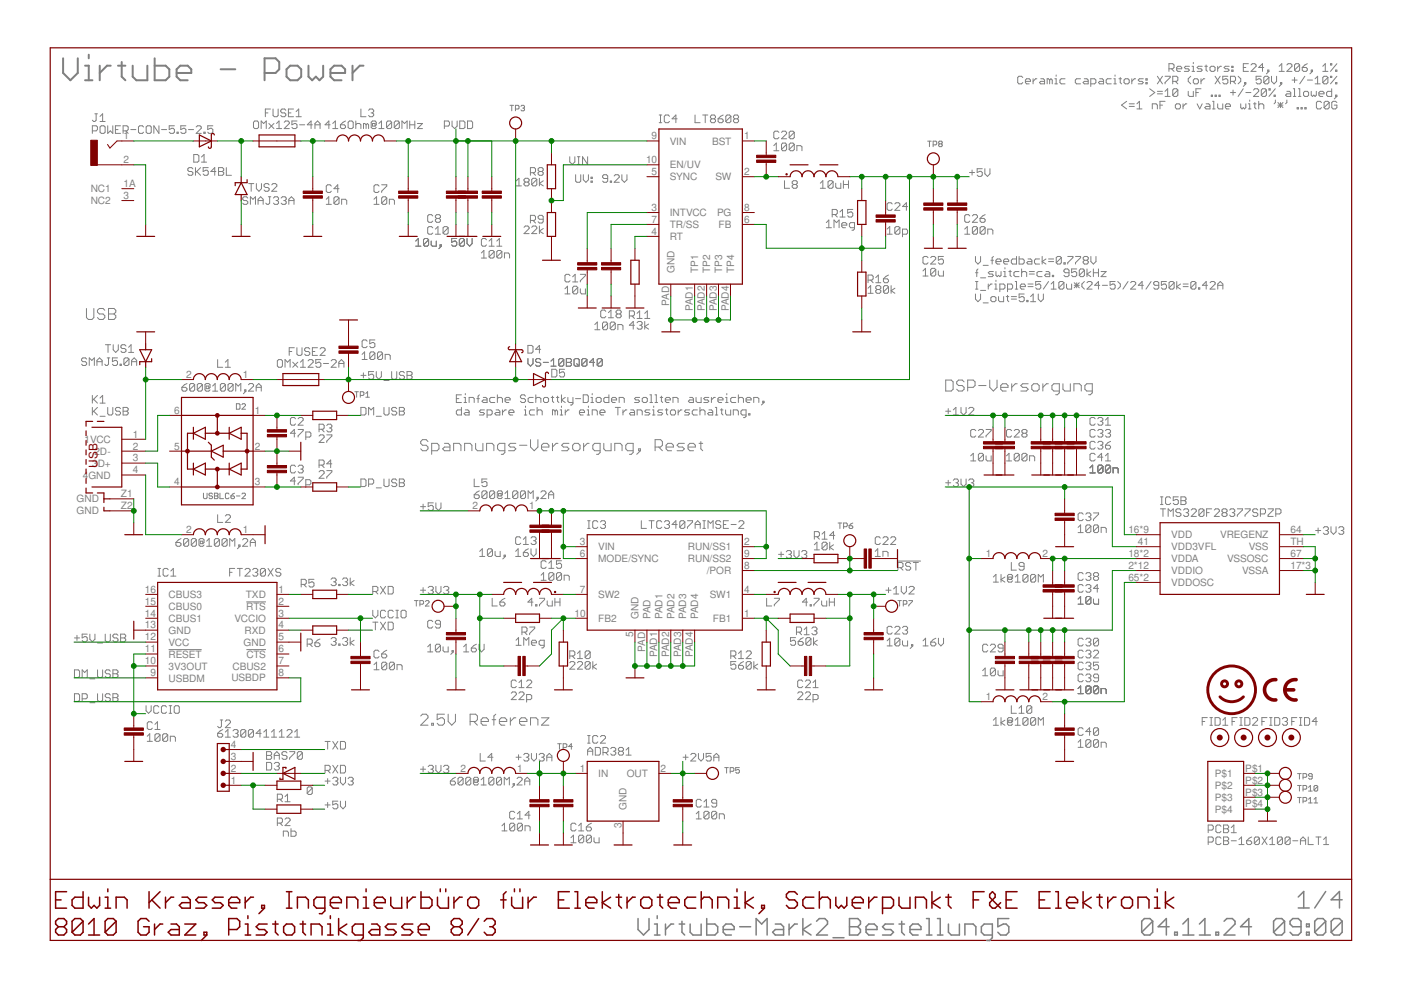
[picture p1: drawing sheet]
<svg xmlns="http://www.w3.org/2000/svg" width="297mm" height="210mm" viewBox="0 0 297 210" stroke-linecap="round" stroke-linejoin="round" font-family="sans-serif">
<defs><g id="words">
<text font-size="2.5" fill="#800000" x="20.6" y="99.1" transform="rotate(-90 20.6 99.1)">USB</text>
<g font-size="2.1" fill="#808080">
<text x="26.2" y="29.5">1</text>
<text x="138.2" y="29.5">9</text>
<text x="157.8" y="29.5">1</text>
<text x="26.2" y="34.6">2</text>
<text x="137" y="34.6">10</text>
<text x="142" y="30.6">VIN</text>
<text x="142" y="35.7">EN/UV</text>
<text x="151" y="30.6">BST</text>
<text x="19.2" y="40.8">NC1</text>
<text x="26.2" y="39.6">1A</text>
<text x="138.2" y="37.1">5</text>
<text x="142" y="38.2">SYNC</text>
<text x="151.7" y="38.2">SW</text>
<text x="157.8" y="37.1">2</text>
<text x="19.2" y="43.3">NC2</text>
<text x="26.2" y="42.2">3</text>
<text x="138.2" y="44.7">3</text>
<text x="138.2" y="47.2">7</text>
<text x="142" y="45.8">INTVCC</text>
<text x="152" y="45.8">PG</text>
<text x="157.8" y="44.7">8</text>
<text x="157.8" y="47.2">6</text>
<text x="138.2" y="49.8">4</text>
<text x="142" y="48.3">TR/SS</text>
<text x="142" y="50.9">RT</text>
<text x="152.3" y="48.4">FB</text>
<text x="143" y="57.9" transform="rotate(-90 143 57.9)">GND</text>
<text x="148" y="57.9" transform="rotate(-90 148 57.9)">TP1</text>
<text x="150.6" y="57.9" transform="rotate(-90 150.6 57.9)">TP2</text>
<text x="153.1" y="57.9" transform="rotate(-90 153.1 57.9)">TP3</text>
<text x="155.6" y="57.9" transform="rotate(-90 155.6 57.9)">TP4</text>
<text x="141.9" y="64.8" transform="rotate(-90 141.9 64.8)">PAD</text>
<text x="146.9" y="66" transform="rotate(-90 146.9 66)">PAD1</text>
<text x="149.5" y="66" transform="rotate(-90 149.5 66)">PAD2</text>
<text x="152" y="66" transform="rotate(-90 152 66)">PAD3</text>
<text x="154.5" y="66" transform="rotate(-90 154.5 66)">PAD4</text>
<text x="39.5" y="80.1">2</text>
<text x="51.5" y="80.1">1</text>
<text x="36.9" y="87.7">6</text>
<text x="54" y="87.7">1</text>
<text x="17.9" y="93.9">1VCC</text>
<text x="28.2" y="95.3">2</text>
<text x="28.2" y="92.8">1</text>
<text x="36.9" y="95.3">5</text>
<text x="54" y="95.3">2</text>
<text x="17.6" y="101.5">4GND</text>
<text x="19.5" y="98.9">3D+</text>
<text x="20" y="96.4">2D-</text>
<text x="28.2" y="100.4">4</text>
<text x="28.2" y="97.8">3</text>
<text x="16.2" y="106.5">GND</text>
<text x="25.6" y="105.4">Z1</text>
<text x="25.6" y="108">Z2</text>
<text x="36.9" y="102.9">4</text>
<text x="54" y="102.9">3</text>
<text x="100.2" y="108">2</text>
<text x="112.2" y="108">1</text>
<text x="16.2" y="109.1">GND</text>
<text x="39.5" y="113">2</text>
<text x="51.5" y="113">1</text>
<text x="239.2" y="113">16*9</text>
<text x="273.6" y="113">64</text>
<text x="123" y="115.5">3</text>
<text x="123" y="118.1">6</text>
<text x="126.8" y="116.7">VIN</text>
<text x="126.8" y="119.2">MODE/SYNC</text>
<text x="145.9" y="119.2">RUN/SS2</text>
<text x="145.9" y="116.7">RUN/SS1</text>
<text x="157.8" y="118.1">9</text>
<text x="157.8" y="115.5">2</text>
<text x="209" y="118.1">1</text>
<text x="221" y="118.1">2</text>
<text x="239.2" y="118.1">18*2</text>
<text x="241.3" y="115.5">41</text>
<text x="248.3" y="114.1">VDD</text>
<text x="248.3" y="116.7">VDD3VFL</text>
<text x="248.3" y="119.2">VDDA</text>
<text x="258.7" y="114.1">VREGENZ</text>
<text x="260.2" y="119.2">VSSOSC</text>
<text x="264.8" y="116.7">VSS</text>
<text x="273.6" y="115.5">TH</text>
<text x="273.6" y="118.1">67</text>
<text x="30.7" y="125.7">16</text>
<text x="59.1" y="125.7">1</text>
<text x="123" y="125.7">7</text>
<text x="149.9" y="121.7">/POR</text>
<text x="157.8" y="120.6">8</text>
<text x="157.8" y="125.7">4</text>
<text x="239.2" y="120.6">2*12</text>
<text x="239.2" y="123.1">65*2</text>
<text x="248.3" y="121.7">VDDIO</text>
<text x="248.3" y="124.2">VDDOSC</text>
<text x="263.4" y="121.7">VSSA</text>
<text x="273.6" y="120.6">17*3</text>
<text x="30.7" y="130.7">14</text>
<text x="30.7" y="128.2">15</text>
<text x="35.7" y="131.8">CBUS1</text>
<text x="35.7" y="129.3">CBUS0</text>
<text x="35.7" y="126.8">CBUS3</text>
<text x="49.7" y="131.8">VCCIO</text>
<text x="52.1" y="126.8">TXD</text>
<text x="52.2" y="129.3">RTS</text>
<text x="59.1" y="128.2">2</text>
<text x="59.1" y="130.7">3</text>
<text x="121.8" y="130.7">10</text>
<text x="126.8" y="126.8">SW2</text>
<text x="126.8" y="131.8">FB2</text>
<text x="135.4" y="131.3" transform="rotate(-90 135.4 131.3)">GND</text>
<text x="137.9" y="131.3" transform="rotate(-90 137.9 131.3)">PAD</text>
<text x="140.4" y="131.3" transform="rotate(-90 140.4 131.3)">PAD1</text>
<text x="143" y="131.3" transform="rotate(-90 143 131.3)">PAD2</text>
<text x="145.5" y="131.3" transform="rotate(-90 145.5 131.3)">PAD3</text>
<text x="148" y="131.3" transform="rotate(-90 148 131.3)">PAD4</text>
<text x="150.5" y="126.8">SW1</text>
<text x="151.2" y="131.8">FB1</text>
<text x="157.8" y="130.7">1</text>
<text x="30.7" y="135.8">12</text>
<text x="30.7" y="133.3">13</text>
<text x="35.7" y="136.9">VCC</text>
<text x="35.7" y="134.4">GND</text>
<text x="51.7" y="136.9">GND</text>
<text x="51.9" y="134.4">RXD</text>
<text x="59.1" y="133.3">4</text>
<text x="59.1" y="135.8">5</text>
<text x="134.3" y="135.1" transform="rotate(-90 134.3 135.1)">5</text>
<text x="30.7" y="140.8">10</text>
<text x="30.7" y="138.3">11</text>
<text x="31.9" y="143.4">9</text>
<text x="35.7" y="142">3V3OUT</text>
<text x="35.7" y="139.4">RESET</text>
<text x="49.3" y="142">CBUS2</text>
<text x="52.2" y="139.4">CTS</text>
<text x="59.1" y="138.3">6</text>
<text x="59.1" y="140.8">7</text>
<text x="59.1" y="143.4">8</text>
<text x="136.8" y="138.2" transform="rotate(-90 136.8 138.2)">PAD</text>
<text x="139.3" y="139.4" transform="rotate(-90 139.3 139.4)">PAD1</text>
<text x="141.9" y="139.4" transform="rotate(-90 141.9 139.4)">PAD2</text>
<text x="144.4" y="139.4" transform="rotate(-90 144.4 139.4)">PAD3</text>
<text x="146.9" y="139.4" transform="rotate(-90 146.9 139.4)">PAD4</text>
<text x="35.7" y="144.5">USBDM</text>
<text x="49" y="144.5">USBDP</text>
<text x="209" y="148.4">1</text>
<text x="221" y="148.4">2</text>
<text x="49" y="161.1">3</text>
<text x="49" y="158.6">4</text>
<text x="49" y="166.1">1</text>
<text x="49" y="163.6">2</text>
<text x="97.7" y="163.6">2</text>
<text x="109.7" y="163.6">1</text>
<text x="123" y="163.6">1</text>
<text x="126.8" y="164.7">IN</text>
<text x="132.9" y="164.7">OUT</text>
<text x="140" y="163.6">2</text>
<text x="257.5" y="164.7">P$1</text>
<text x="257.5" y="167.3">P$2</text>
<text x="264" y="163.6">P$1</text>
<text x="264" y="166.1">P$2</text>
<text x="132.9" y="171.8" transform="rotate(-90 132.9 171.8)">GND</text>
<text x="257.5" y="169.8">P$3</text>
<text x="257.5" y="172.3">P$4</text>
<text x="264" y="168.7">P$3</text>
<text x="264" y="171.2">P$4</text>
<text x="131.7" y="175.6" transform="rotate(-90 131.7 175.6)">3</text>
</g>
</g></defs>
<g fill="none" stroke="#808080" stroke-width=".21">
<path d="M216.9 16.4l-.3-.2h-.6l-.2 .2v1.1l.2 .3h.6l.3-.3M217.4 17.3h1.1v-.3l-.3-.3h-.5l-.3 .3v.5l.3 .3h.5M219 16.7v1.1M219.8 16.7h-.2l-.6 .6M220.7 16.7h.5l.3 .3v.8h-.8l-.3-.3 .3-.2h.8M222.5 17l.3-.3 .3 .3v.8M222.5 17v.8M222.5 17l-.2-.3h-.3v1.1M223.6 16.7h.3v1.1M223.6 17.8h.6M223.9 15.9v.3M225.8 16.7h-.8l-.3 .3v.5l.3 .3h.8"/>
<path d="M229.1 16.7h-.8l-.3 .3v.5l.3 .3h.8M229.9 16.7h.5l.3 .3v.8h-.8l-.3-.3 .3-.2h.8M231.3 17.8h.8l.2-.3v-.5l-.2-.3h-.8v1.6M233.2 16.7h.5l.3 .3v.8h-.8l-.3-.3 .3-.2h.8M235.6 16.7h-.8l-.3 .3v.5l.3 .3h.8M236.2 17.8h.5M236.2 16.7h.2v1.1M236.4 15.9v.3M237.2 16.7h.6M237.5 16.4v1.1l.3 .3M238.3 17l.3-.3h.5l.3 .3v.5l-.3 .3h-.5l-.3-.3zM240 16.7v1.1"/>
<path d="M240.8 16.7h-.3l-.5 .6M242.4 16.7h-.8l-.3 .3 .3 .3h.5l.3 .2-.3 .3h-.8M243 17.5h.2v.3h-.2zM243 16.7h.2v.3h-.2zM243.8 18.8l1 .8-1 .8M245.4 16.2l1.1 1.6M245.4 19.9h1.1M245.4 19.4h1.1M246.5 16.2l-1.1 1.6M247 16.2h1.1v.2l-1.1 1.1v.3M247 19.4l.6-.6v1.6M247.8 14.6h.8l.3-.3v-.5l-.3-.3h-.8v1.6"/>
<path d="M248.4 14.6l.5 .5M248.6 17.3h.9l.2-.3v-.6l-.2-.2h-.9v1.6M249.2 17.3l.5 .5M249.5 14.6h1v-.3l-.2-.2h-.6l-.2 .2v.6l.2 .2h.6M249.7 19.1l-.2-.3h-.6l-.3 .3v1.1M249.7 19.1v1.1l-.2 .2h-.6l-.3-.2M249.7 19.1l-1.1 1.1M251.9 19.4v.8l.3 .2h.8v-1M252.2 14.1h-.8l-.3 .2 .3 .3h.5l.3 .3-.3 .2h-.8M252.5 16.2l-.6 .5v.6l.6 .5M252.7 15.1h.6M252.7 14.1h.3v1"/>
<path d="M253 17l.3-.3h.5l.3 .3v.5l-.3 .3h-.5l-.3-.3zM253 13.2v.3M253.6 19.6h.5M254.6 18.8h-1v1.6M254.6 16.7v1.1M254.9 14.1h-.8l-.3 .2 .3 .3h.5l.3 .3-.3 .2h-.8M255.4 14.1h.6M255.4 16.7h-.2l-.6 .6M255.7 13.8v1.1l.3 .2M256.5 14.3l.3-.2h.5l.3 .2v.6l-.3 .2h-.5l-.3-.2zM257.6 16.2l1.1 1.6M258.2 14.1v1"/>
<path d="M258.7 16.2l-1.1 1.6M259 14.1h-.3l-.5 .5M260.3 16.2h-1.1v.8l.9-.3 .2 .3v.5l-.2 .3h-.6l-.3-.3M260.6 14.1h-.8l-.3 .2 .3 .3h.5l.3 .3-.3 .2h-.8M260.9 17.3h.8l.3-.3v-.6l-.3-.2h-.8v1.6M260.9 19.6h1.1M261.2 14.9h.2v.2h-.2zM261.2 14.1h.2v.2h-.2zM261.4 19.1v1.1M261.4 17.3l.6 .5M262.5 16.2l.6 .5v.6l-.6 .5M263.6 18.8l-1.1 1.6"/>
<path d="M263.6 14.3h.5M263.9 17.5h.2v.3h-.2zM264.1 17.8l-.5 .5M264.1 19.6h1.1M264.7 13.5h-1.1v1.6h1.1M265.2 13.8l.3-.3h.5l.3 .3v.3l-1.1 1h1.1M265.8 19.1l.2-.3h.6l.3 .3v.3l-1.1 1h1.1M267.4 16.2h-1.1v.8l.6-.3h.2l.3 .3v.5l-.3 .3h-.5l-.3-.3M267.9 14.3h-1l.8-.8v1.6M268.5 19.1l-.3-.3h-.5l-.3 .3v1.1M268.5 19.1v1.1l-.3 .2h-.5l-.3-.2M268.5 19.1l-1.1 1.1"/>
<path d="M268.8 14.9h.2v.2h-.2zM269 16.4l-1.1 1.1M269 15.1l-.5 .6M269 16.4v1.1l-.2 .3h-.6l-.3-.3M269 16.4l-.2-.2h-.6l-.3 .2v1.1M269 18.8h.3v.3h-.3zM269.6 16.2v1.1l.5 .5 .6-.5v-1.1M270.4 18.8l-1.4 1.6M271.2 15.1h1.1M271.2 14.1l.6-.6v1.6M271.5 17.5h.3v.3h-.3zM271.8 17.8l-.6 .5"/>
<path d="M272.8 13.8l.3-.3h.6l.2 .3v.3l-1.1 1h1.1M272.8 19.4h.6l.3 .2v.8h-.9l-.2-.2 .2-.3h.9M273.9 17h1.1M274.2 18.8h.3v1.6M274.5 16.4v1.1M275.3 18.8h.3v1.6M275.5 13.8l-.2-.3h-.6l-.2 .3v1.1M275.5 13.8v1.1l-.2 .2h-.6l-.2-.2M275.5 13.8l-1 1.1M276.1 14.3h.8l.3 .3v.3l-.3 .2h-.5l-.3-.2zM276.4 19.6l.2-.2h.6l.3 .2v.6l-.3 .2h-.6l-.2-.2zM276.6 16.2l-1 1.6"/>
<path d="M277.2 13.5l-1.1 .8M277.2 17h1.1M278 14.9h.3v.2h-.3zM278 19.4v.8l.3 .2 .3-.2 .2 .2 .3-.2v-.8M278.3 15.1l-.6 .6M278.8 17.8h1.1M278.8 16.7l.6-.5v1.6M279.6 19.9h1.1v-.3l-.2-.2h-.6l-.3 .2v.6l.3 .2h.6M280.5 15.1h1M280.5 14.1l.5-.6v1.6M281.5 16.4l-1 1.1M281.5 16.4l-.2-.2h-.6l-.2 .2v1.1"/>
<path d="M281.5 16.4v1.1l-.2 .3h-.6l-.2-.3M282.1 13.5h.3v.3h-.3zM282.1 16.2h.3v.2h-.3zM282.3 18.8v1.6h-.8l-.2-.2v-.6l.2-.2h.8M283.2 14.9h.2v.2h-.2zM283.2 17.5h.2v.3h-.2zM283.4 13.5l-1.3 1.6M283.4 16.2l-1.3 1.6M19.6 27.7h.8l.3-.2v-.6l-.3-.2h-.8v1.6M20.1 24.1h.6M20.4 24.1v1.4l-.3 .3h-.2l-.3-.3M21.2 26.9l.3-.2h.5l.3 .2v1.1l-.3 .3h-.5l-.3-.3z"/>
<path d="M21.2 24.7l.6-.6v1.7M21.2 25.8h1.1M22.8 26.7v1.6l.6-.6 .5 .6v-1.6M24.5 27.5h.5M25.5 26.7h-1v1.6h1M26.1 27.7h.8l.3-.2v-.6l-.3-.2h-.8v1.6M26.6 27.7l.6 .6M27.7 27.5h1.1M30.4 26.9l-.2-.2h-.6l-.2 .2v1.1l.2 .3h.6l.2-.3M31 26.9l.3-.2h.5l.3 .2v1.1l-.3 .3h-.5l-.3-.3zM33.7 26.7v1.6l-1.1-1.6v1.6M34.2 27.5h1.1"/>
<path d="M37 26.7h-1.1v.8l.5-.3h.3l.3 .3v.5l-.3 .3h-.5l-.3-.3M37.5 28h.3v.3h-.3zM39.4 26.7h-1.1v.8l.8-.3 .3 .3v.5l-.3 .3h-.5l-.3-.3M40 27.5h1M40.9 35.8l-.3-.3h-.5l-.3 .3v.3l.3 .3h.5l.3 .2v.3l-.3 .3h-.5l-.3-.3M41.1 32.8h.8l.3 .2v1.1l-.3 .3h-.8zM41.4 35.5v1.7M41.6 26.9l.3-.2h.5l.3 .2v.3l-1.1 1.1h1.1M41.7 36.4l.8 .8M42.5 35.5l-1.1 1.1M42.7 33.3l.6-.5v1.6M42.7 34.4h1.1"/>
<path d="M43.2 28h.3v.3h-.3zM44.2 35.5h-1.1v.9l.8-.3 .3 .3v.5l-.3 .3h-.6l-.2-.3M45.1 26.7h-1.1v.8l.9-.3 .2 .3v.5l-.2 .3h-.6l-.3-.3M45.8 36.4h-1.1l.8-.9v1.7M46.3 35.5h.9l.2 .3v.3l-.2 .3 .2 .2v.3l-.2 .3h-.9zM46.3 36.4h.9M48 35.5v1.7h1.1M52.7 38.9h1.1M53.3 38.9v1.7M54 25.7h.5l.3 .2v1.1l-.3 .3h-.5l-.3-.3v-1.1zM54.4 38.9v1.1l.5 .6 .5-.6v-1.1M55.4 27.3v-1.6l.5 .5 .6-.5v1.6"/>
<path d="M56.3 23.9h.5M57 26.2l1.1 1.1M57.1 39.2l-.3-.3h-.5l-.3 .3v.3l.3 .3h.5l.3 .2v.3l-.3 .3h-.5l-.3-.3M57.3 23.1h-1v1.6M57.6 39.2l.3-.3h.5l.3 .3v.3l-1.1 1.1h1.1M57.9 23.1v1.4l.3 .2h.5l.3-.2v-1.4M58.1 26.2l-1.1 1.1M58.6 27.3h1.1M58.6 26.2l.6-.5v1.6M60.3 25.9l.2-.2h.6l.2 .2v.3l-1 1.1h1M60.6 23.4l-.3-.3h-.5l-.3 .3v.3l.3 .2h.5l.3 .3v.3l-.3 .2h-.5l-.3-.2M61.2 23.9h.5"/>
<path d="M62.2 23.1h-1v1.6h1M62.8 24.7h1.1M62.8 23.7l.5-.6v1.6M63 25.7h-1.1v.8l.8-.3 .3 .3v.5l-.3 .3h-.5l-.3-.3M63.5 26.5h1.1M66.2 26.5h-1l.8-.8v1.6M66.8 26.5h1.1M66.8 27.3v-1.1l.5-.5 .6 .5v1.1M70 26.5h-1.1l.8-.8v1.6M70.3 39.5l-.3-.3h-.6l-.2 .3v1l.2 .3h.6l.3-.3M70.5 26.2l.6-.5v1.6M70.5 27.3h1.1"/>
<path d="M72.2 26.5h.8l.3 .2v.3l-.3 .3h-.5l-.3-.3zM73.3 25.7l-1.1 .8M73.8 25.9l.3-.2h.5l.3 .2v1.1l-.3 .3h-.5l-.3-.3zM75.4 25.7v1.6M75.4 26.5l.3-.3h.5l.3 .3v.8M76.5 23.1v1.6h1.1M77.6 26.5l-.3-.3h-.2v1.1M77.6 26.5v.8M77.6 26.5l.3-.3 .2 .3v.8M78.1 23.4l.3-.3h.6l.2 .3v.3l-.2 .2M78.7 23.9h.3M79 23.9l.2 .3v.3l-.2 .2h-.6l-.3-.2"/>
<path d="M79 26.2h.5v.5h-.5zM79.5 26.7l.3-.2v-.6l-.3-.2h-.5l-.3 .2v1.1l.3 .3h.5l.3-.3M80.3 27.3h1.1M80.3 26.2l.6-.5v1.6M80.4 39.5l-.3-.3h-.5l-.3 .3v1l.3 .3h.5l.3-.3M80.9 39.2h1.1v.3l-1.1 1v.3M83 25.9v1.1l-.2 .3h-.6l-.2-.3M83 25.9l-.2-.2h-.6l-.2 .2v1.1M83 25.9l-1 1.1M84.7 25.9v1.1l-.3 .3h-.5l-.3-.3M84.7 25.9l-.3-.2h-.5l-.3 .2v1.1M84.7 25.9l-1.1 1.1"/>
<path d="M85.2 27.3v-1.6l.6 .5 .5-.5v1.6M86.9 26.5h1M86.9 25.7v1.6M87.9 25.7v1.6M88.5 26.2h1.1l-1.1 1.1h1.1M94.2 26.7h.8l.3-.2v-.6l-.3-.2h-.8v1.6M95.8 25.7v1l.6 .6 .5-.6v-1M97.5 25.7h.8l.3 .2v1.1l-.3 .3h-.8zM99.1 25.7h.8l.3 .2v1.1l-.3 .3h-.8zM108.1 22.3h.8M108.5 22.3v1.2M109.3 23.1h.6l.1-.2v-.4l-.1-.2h-.6v1.2"/>
<path d="M109.5 38.3l.5-.5v1.6M109.5 39.4h1.1M110.4 22.5l.2-.2h.4l.2 .2-.2 .4M110.8 22.9h.2M111 22.9l.2 .2-.2 .4h-.4l-.2-.2M111.4 38.6l-.3-.3v-.2l.3-.3h.5l.3 .3v.2l-.3 .3M111.4 38.6l-.3 .3v.2l.3 .3h.5l.3-.3v-.2l-.3-.3M111.4 38.6h.5M112.5 36.6h.8l.2-.2v-.6l-.2-.3h-.8v1.7M113 36.6l.5 .6M113.8 38.1l-.2-.3h-.6l-.3 .3v1M113.8 38.1v1l-.2 .3h-.6l-.3-.3"/>
<path d="M113.8 38.1l-1.1 1M114.4 37.8v1.6M114.4 36.4l-.3-.3v-.3l.3-.3h.5l.3 .3v.3l-.3 .3M114.4 36.4h.5M114.4 36.4l-.3 .2v.3l.3 .3h.5l.3-.3v-.3l-.3-.2M115.2 38.3l-.8 .6 .8 .5M120.8 33.2v1.1l.5 .6 .6-.6v-1.1M122 37v1.4l.3 .3h.6l.2-.3v-1.4M122.4 34.9h.6M122.4 33.2h.6M122.7 33.2v1.7M123.7 37v1.1l.5 .6 .6-.6v-1.1"/>
<path d="M124.6 33.2v1.7l-1.1-1.7v1.7M125.3 38.4h.3v.3h-.3zM125.3 37.6h.3v.2h-.3zM128.8 37.8h-.8l-.2-.2v-.3l.2-.3h.6l.2 .3v1.1l-.2 .3h-.6l-.2-.3M129.4 38.4h.3v.3h-.3zM130.2 37.3l.3-.3h.5l.3 .3v.3l-1.1 1.1h1.1M131.8 37v1.1l.6 .6 .5-.6v-1.1M139.8 26h.5M139.8 24.4h.5M140 24.4v1.6M141.9 24.7l-.2-.3h-.6l-.3 .3v1l.3 .3h.6l.2-.3M143.6 25.2h-1.1l.8-.8v1.6"/>
<path d="M147.4 24.4v1.6h1M149 24.4h1.1M149.5 24.4v1.6M150.9 25.2l-.3 .3v.2l.3 .3h.5l.3-.3v-.2l-.3-.3M150.9 25.2l-.3-.3v-.2l.3-.3h.5l.3 .3v.2l-.3 .3M150.9 25.2h.5M152.3 25.2h.8l.2 .3v.2l-.2 .3h-.6l-.2-.3zM153.3 24.4l-.5 .3-.5 .5M155 24.7v1l-.3 .3h-.5l-.3-.3M155 24.7l-.3-.3h-.5l-.3 .3v1M155 24.7l-1.1 1M155.8 25.2l-.3-.3v-.2l.3-.3h.5l.3 .3v.2l-.3 .3"/>
<path d="M155.8 25.2l-.3 .3v.2l.3 .3h.5l.3-.3v-.2l-.3-.3M155.8 25.2h.5M164.1 30.9l.5-.6v1.7M164.1 32h1M165.1 28.1l-.2-.3h-.6l-.2 .3v1l.2 .3h.6l.2-.3M165.7 28.1l.2-.3h.6l.3 .3v.2l-1.1 1.1h1.1M166.3 38.3v1.6h1.1M166.8 30.6v1.1l-.3 .3h-.6l-.2-.3M166.8 30.6l-.3-.3h-.6l-.2 .3v1.1M166.8 30.6l-1.1 1.1M168.2 39.1l-.2 .3v.2l.2 .3h.6l.2-.3v-.2l-.2-.3M168.2 39.1l-.2-.3v-.2l.2-.3h.6l.2 .3v.2l-.2 .3"/>
<path d="M168.2 39.1h.6M168.4 28.1l-1.1 1M168.4 28.1v1l-.3 .3h-.5l-.3-.3M168.4 30.6v1.1l-.3 .3h-.5l-.3-.3M168.4 30.6l-.3-.3h-.5l-.3 .3v1.1M168.4 28.1l-.3-.3h-.5l-.3 .3v1M168.4 30.6l-1.1 1.1M169 32v-1.1h.8l.2 .2v.9M173.9 38.8l.6-.5v1.6M173.9 39.9h1.1M176.6 38.6l-1 1M176.6 38.6v1l-.2 .3h-.6l-.2-.3"/>
<path d="M176.6 38.6l-.2-.3h-.6l-.2 .3v1M177.2 38.8v.8l.3 .3h.8v-1.1M178.8 38.3v1.6M178.8 39.1h1.1M179.9 38.3v1.6M196.7 29.9h.7M197.1 29.9v1.2M197.8 30.7h.6l.2-.2v-.4l-.2-.2h-.6v1.2M199.2 30.5l-.2-.2 .2-.4h.4l.2 .2-.2 .4M199.2 30.5l-.2 .2 .2 .4h.4l.2-.2-.2-.4M199.2 30.5h.4M205.5 36.6h1.1"/>
<path d="M206.1 36v1.1M208.3 35.8h-1.1v.8l.5-.3h.3l.3 .3v.5l-.3 .3h-.5l-.3-.3M208.8 35.8v1.1l.6 .5 .5-.5v-1.1M238.9 21.5l-1.1 .8 1.1 .8M239.4 22.6h1.1M239.4 22h1.1M241 23.1h1.1M241 22l.6-.5v1.6M244.3 23.1v-1.1h.8l.3 .3v.8M245.9 22.3h.6M247 20.4h1.1M247 21.5h-1.1v1.6"/>
<path d="M249.2 22.3l.3-.3h.5l.3 .3v.5l-.3 .3h-.5l-.3-.3zM250.8 22v1.1M251.6 22h-.2l-.6 .6M253.8 22l.6 1.1 .5-1.1M255.7 22h.6l.2 .3v.8h-.8l-.3-.3 .3-.2h.8M256.8 20.2h.3v.2h-.3zM257.1 23.1h.5M257.1 21.5h.2v1.6M257.6 20.2h.3v.2h-.3zM258.2 22v.8l.2 .3h.8v-1.1M258.4 20.2h.3v.2h-.3zM259.8 22.6h1.1v-.3l-.3-.3h-.5l-.3 .3v.5l.3 .3h.5"/>
<path d="M263.1 22v.8l.2 .3 .3-.3 .3 .3 .2-.3v-.8M264.7 23.1h.5M264.7 22h.3v1.1M265 21.2v.3M265.8 22h.5M266 21.7v1.1l.3 .3M266.9 22.3l.2-.3h.6l.2 .3v.8M266.9 21.5v1.6M270.1 20.2h.3v.2h-.3zM270.4 21.2v.5l-.3 .3M270.9 22.3h1.1M270.9 21.7l1.1 1.1"/>
<path d="M271.5 21.7v1.1M272 21.7l-1.1 1.1M272.8 21.2v.5l-.2 .3M274.2 20.4h.5M275 22.8h.3v.3h-.3zM275.3 20.4h.5M275.8 22.8h.3v.3h-.3zM276.6 22.8h.3v.3h-.3zM280.2 21.7l-.3-.2h-.5l-.3 .2v1.1l.3 .3h.5l.3-.3M281.8 21.7v1.1l-.3 .3h-.5l-.3-.3M281.8 21.7l-.3-.2h-.5l-.3 .2v1.1M281.8 21.7l-1.1 1.1"/>
<path d="M283.2 20.2h.2v.2h-.2zM283.4 21.7l-.2-.2h-.6l-.2 .2v1.1l.2 .3h.6l.2-.3v-.5h-.5M283.4 20.4l-.5 .6M52.5 42l-.2-.3h-.6l-.2 .3v.2l.2 .3h.6l.2 .3v.3l-.2 .2h-.6l-.2-.2M53.1 43.3v-1.6l.5 .5 .6-.5v1.6M54.7 42.5h1.1M54.7 43.3v-1.1l.6-.5 .5 .5v1.1M56.9 41.7h.5M57.2 41.7v1.4l-.3 .2h-.3l-.3-.2M58 42l.3-.3h.5l.3 .3v.2l-.3 .3M58.5 42.5h.3M58.8 42.5l.3 .3v.3l-.3 .2h-.5l-.3-.2"/>
<path d="M59.6 42l.3-.3h.5l.3 .3v.2l-.3 .3M60.2 42.5h.2M60.4 42.5l.3 .3v.3l-.3 .2h-.5l-.3-.2M61.2 42.5h1.1M61.2 43.3v-1.1l.6-.5 .5 .5v1.1M69.2 42.2l.5-.5v1.6M69.2 43.3h1.1M71.9 42v1.1l-.3 .2h-.5l-.3-.2M71.9 42l-.3-.3h-.5l-.3 .3v1.1M71.9 42l-1.1 1.1M71.9 40h-1.1l.8-.8v1.6M72.4 43.3v-1.1h.8l.3 .3v.8"/>
<path d="M79.3 42.2l.5-.5v1.6M79.3 43.3h1.1M82 42l-.3-.3h-.5l-.3 .3v1.1M82 42v1.1l-.3 .2h-.5l-.3-.2M82 42l-1.1 1.1M82.5 43.3v-1.1h.9l.2 .3v.8M88.1 51.1l.6-.5v1.6M88.1 52.2h1.1M90.9 50.8l-.3-.2h-.6l-.2 .2v1.1M90.9 50.8v1.1l-.3 .3h-.6l-.2-.3M90.9 50.8l-1.1 1.1M91.4 51.1v.8l.3 .3h.8v-1.1"/>
<path d="M91.8 45.8l-.3-.3h-.5l-.3 .3v1.1l.3 .2h.5l.3-.2M91.8 48.3l-.3-.3h-.5l-.3 .3v1.1l.3 .3h.5l.3-.3M92.3 49.7h1.1M92.3 48.6l.6-.6v1.7M92.6 46.3l-.3 .3v.3l.3 .2h.5l.3-.2v-.3l-.3-.3M92.6 46.3l-.3-.2v-.3l.3-.3h.5l.3 .3v.3l-.3 .2M92.6 46.3h.5M93.3 51.9h.3v.3h-.3zM93.6 52.2l-.6 .5M95 48.3l-.3-.3h-.5l-.3 .3v1.1M95 48.3v1.1l-.3 .3h-.5l-.3-.3M95 48.3l-1.1 1.1"/>
<path d="M96.8 50.6h-1v.8l.5-.3h.3l.2 .3v.5l-.2 .3h-.6l-.2-.3M98.5 50.8v1.1l-.3 .3h-.5l-.3-.3M98.5 50.8l-.3-.2h-.5l-.3 .2v1.1M98.5 50.8l-1.1 1.1M99 50.6v1l.6 .6 .5-.6v-1M102.1 53.6l.5-.5v1.6M102.1 54.7h1M103.1 50.8l-.2-.2h-.6l-.2 .2v1.1l.2 .3h.6l.2-.3M103.7 52.2h1.1M103.7 51.1l.5-.5v1.6M104.8 53.4v1.1l-.3 .2h-.5l-.3-.2M104.8 53.4l-.3-.3h-.5l-.3 .3v1.1"/>
<path d="M104.8 53.4l-1.1 1.1M105.3 52.2h1.1M105.3 51.1l.6-.5v1.6M106.4 53.4v1.1l-.3 .2h-.5l-.3-.2M106.4 53.4l-.3-.3h-.5l-.3 .3v1.1M106.4 53.4l-1.1 1.1M107 54.7v-1.1h.8l.2 .3v.8M111.1 48.2l.3-.3h.5l.3 .3v.3l-1.1 1h1.1M112.5 46.7h.8l.2-.2v-.6l-.2-.2h-.8v1.6M112.7 48.2l.3-.3h.6l.2 .3v.3l-1.1 1h1.1M113 46.7l.5 .6M114.4 47.9v1.6"/>
<path d="M115.2 46.5h-.8l-.3-.3v-.3l.3-.2h.5l.3 .2v1.1l-.3 .3h-.5l-.3-.3M115.2 48.5l-.8 .5 .8 .5M120.9 58.4l-.3-.2h-.6l-.2 .2v1.1l.2 .3h.6l.3-.3M121.4 59.8h1.1M121.4 58.7l.5-.5v1.6M123 58.2h1.1v.2l-1.1 1.1v.3M175.2 47.2l.5-.5v1.6M175.2 48.3h1.1M176.4 45.5h.9l.2-.3v-.5l-.2-.3h-.9v1.6M176.8 48.3v-1.6l.6 .5 .5-.5v1.6M177 45.5l.5 .5M178.1 44.9l.5-.5v1.6"/>
<path d="M178.1 46h1.1M178.5 47.7h1v-.2l-.2-.3h-.6l-.2 .3v.5l.2 .3h.6M180.8 44.4h-1.1v.8l.6-.3h.2l.3 .3v.5l-.3 .3h-.5l-.3-.3M181.2 48.3h-.8l-.3-.3v-.5l.3-.3h.8v1.3l-.3 .3h-.3M184 59.4h.8l.3-.3v-.5l-.3-.3h-.8v1.6M184.6 59.4l.5 .5M185.7 58.9l.5-.6v1.6M185.7 59.9h1.1M187.3 59.1h.8l.3 .3v.3l-.3 .2h-.5l-.3-.2zM188.1 48.6l.5-.6v1.7M188.1 49.7h1.1M188.4 58.3l-1.1 .8"/>
<path d="M189.2 43.2l-.3-.2h-.5l-.3 .2v1.1l.3 .3h.5l.3-.3M189.7 43.2l.3-.2h.5l.3 .2v.3l-1.1 1.1h1.1M190.8 48.3l-.3-.3h-.5l-.3 .3v1.1M190.8 48.3v1.1l-.3 .3h-.5l-.3-.3M190.8 48.3l-1.1 1.1M191.3 49.7h.9l.2-.3v-.5l-.2-.3h-.9v1.6M192.4 43.8h-1.1l.9-.8v1.6M195.7 57.4l.5-.5v1.6M195.7 58.5h1.1M196.8 54.6l-.3-.2h-.5l-.3 .2v1.1l.3 .3h.5l.3-.3M197.3 54.6l.3-.2h.5l.3 .2v.3l-1.1 1.1h1.1M198.4 57.2l-.3-.3h-.5l-.3 .3v1.1"/>
<path d="M198.4 57.2v1.1l-.3 .2h-.5l-.3-.2M198.4 57.2l-1.1 1.1M198.9 57.4v.9l.3 .2h.8v-1.1M200 54.4h-1.1v.8l.6-.3h.2l.3 .3v.5l-.3 .3h-.5l-.3-.3M204.5 48.6l.6-.6v1.7M204.5 49.7h1.1M205.6 45.8l-.2-.3h-.6l-.3 .3v1.1l.3 .2h.6l.2-.2M206.2 45.8l.2-.3h.6l.2 .3v.3l-1 1h1M206.8 54.4v1.1l.5 .5 .6-.5v-1.1M206.8 57.8h.5M206.8 59.7h.5M207.1 59.7v1.6"/>
<path d="M207.2 48.3v1.1l-.2 .3h-.6l-.2-.3M207.2 48.3l-.2-.3h-.6l-.2 .3v1.1M207.2 48.3l-1 1.1M207.3 57l-.2 .3v1.4M207.8 46.3h.8l.3 .3v.3l-.3 .2h-.5l-.3-.2zM207.9 58.9h1.1M208.4 56.3h1.1M208.9 48.3v1.1l-.3 .3h-.5l-.3-.3M208.9 48.3l-.3-.3h-.5l-.3 .3v1.1M208.9 48.3l-1.1 1.1M208.9 45.5l-1.1 .8M209.4 49.7v-1.1h.8l.3 .3v.8"/>
<path d="M210.1 55.2h.5M210.6 57.6h-.8l-.3 .2 .3 .3h.6l.2 .3-.2 .3h-.9M210.6 54.4l-.2 .2v1.4M211.2 55.5h1v-.3l-.2-.3h-.6l-.2 .3v.5l.2 .3h.6M211.2 57.6v.8l.2 .3 .3-.3 .3 .3 .2-.3v-.8M211.2 59.4v.3M212.8 55.5h1.1v-.3l-.3-.3h-.5l-.3 .3v.5l.3 .3h.5M212.8 58.7h.5M212.8 57.6h.3v1.1M213.1 56.7v.3M213.9 57.6h.5M214.2 57.3v1.1l.2 .3"/>
<path d="M215.2 59.7h.3v1.6M215.5 54.4v1.6h-.8l-.3-.3v-.5l.3-.3h.8M216 57.6h-.8l-.2 .2v.6l.2 .3h.8M216.1 54.4v1.6h.8l.2-.3v-.5l-.2-.3h-.8M216.6 57v1.7M216.6 57.8l.3-.2h.5l.3 .2v.9M218 54.9h.5l.3 .3v.8h-.8l-.3-.3 .3-.2h.8M218.2 58.1h1.1M218.2 57.6h1.1M220.4 54.9h-.8l-.3 .3v.5l.3 .3h.8M220.7 59.7h-1.1v.8l.5-.3h.3l.3 .3v.5l-.3 .3h-.5l-.3-.3M220.9 57.6h-.8l-.2 .2v.6l.2 .3h.8"/>
<path d="M221 54.4v1.6M221.8 54.9l-.8 .6 .8 .5M221.8 57.6h.5l.3 .2v.9h-.8l-.3-.3 .3-.3h.8M222.3 54.9h1.1M222.3 55.5h1.1M222.3 59.7l-1.1 1.6M223.1 58.4h.3v.3h-.3zM225 54.6l-.3-.2h-.5l-.3 .2v1.1M225 54.6v1.1l-.3 .3h-.5l-.3-.3M225 54.6l-1.1 1.1M225.6 59.9l-.3-.2h-.6l-.2 .2v1.1M225.6 59.9v1.1l-.3 .3h-.6l-.2-.3"/>
<path d="M225.6 55.7h.2v.3h-.2zM225.6 59.9l-1.1 1.1M226.4 54.4h1.1v.2l-1.1 1.1v.3M226.7 57.8h-.9l-.2-.2v-.3l.2-.3h.6l.3 .3v1.1l-.3 .3h-.6l-.2-.3M227.8 59.9l1 1.1M228 54.4h1.1v.2l-1.1 1.1v.3M228.3 57h-1.1v.8l.6-.2h.2l.3 .2v.6l-.3 .3h-.5l-.3-.3M228.3 59.9v1.1M228.8 59.9l-1 1.1M229.9 57.3l-1.1 1.1M229.9 55.2l-.2-.3v-.3l.2-.2h.6l.2 .2v.3l-.2 .3M229.9 55.2l-.2 .3v.2l.2 .3h.6l.2-.3v-.2l-.2-.3"/>
<path d="M229.9 57.3v1.1l-.3 .3h-.5l-.3-.3M229.9 55.2h.6M229.9 57.3l-.3-.3h-.5l-.3 .3v1.1M229.9 59.7l-.5 .5v.6l.5 .5M230.5 57v1.7M230.5 59.9l.2-.2h.6l.2 .2v.3l-1 1.1h1M231.3 57.6l-.8 .5 .8 .6M231.3 54.4v1.1l.5 .5 .6-.5v-1.1M231.8 57v1.7M231.8 57.8h1.1M232.9 57v1.7M233.4 57.6h1.1l-1.1 1.1h1.1"/>
<path d="M236.4 59.7h-1v.8l.5-.3h.3l.2 .3v.5l-.2 .3h-.6l-.2-.3M237 59.7l.5 .5v.6l-.5 .5M239.2 59.7l-1.1 1.6M239.7 59.9l.3-.2h.5l.3 .2v.3l-1.1 1.1h1.1M244.1 59.7l-1.1 1.6M247.3 59.7h-1.1v.8l.6-.3h.2l.3 .3v.5l-.3 .3h-.5l-.3-.3M248.9 59.9v1.1l-.2 .3h-.6l-.2-.3M248.9 59.9l-.2-.2h-.6l-.2 .2v1.1M248.9 59.9l-1 1.1M249.5 59.7v1.6M253.6 59.9l-1.1 1.1M253.6 59.9v1.1l-.3 .3h-.5l-.3-.3"/>
<path d="M253.6 59.9l-.3-.2h-.5l-.3 .2v1.1M256.6 59.9l.2-.2h.6l.2 .2v.3l-1 1.1h1M18.3 65.4v1.9l.4 .4h.8l.4-.4v-1.9M18.4 76.1l-.3-.2h-.5l-.3 .2v.3l.3 .3h.5l.3 .3v.2l-.3 .3h-.5l-.3-.3M18.9 77.5v-1.6l.6 .5 .5-.5v1.6M20.6 76.7h1.1M20.6 77.5v-1.1l.5-.5 .6 .5v1.1M22.2 65.8l-.4-.4h-.7l-.4 .4v.4l.4 .4h.7l.4 .4v.3l-.4 .4h-.7l-.4-.4M22.4 73.1h1.1M22.7 75.9h.6M22.9 73.1v1.6M23 75.9v1.3l-.3 .3h-.2l-.3-.3"/>
<path d="M23 65.4h1.2l.4 .4v.4l-.4 .4 .4 .4v.3l-.4 .4h-1.2zM23 66.6h1.2M24 73.1v1.1l.5 .5 .6-.5v-1.1M24.9 75.9h-1.1v.8l.6-.3h.2l.3 .3v.5l-.3 .3h-.5l-.3-.3M25.5 77.2h.2v.3h-.2zM26.7 73.4l-.3-.3h-.5l-.3 .3v.2l.3 .3h.5l.3 .3v.2l-.3 .3h-.5l-.3-.3M27.3 74.7h1M27.3 73.6l.5-.5v1.6M27.3 76.1l-.2-.2h-.6l-.2 .2v1.1M27.3 76.1v1.1l-.2 .3h-.6l-.2-.3M27.3 76.1l-1 1.1M27.9 76.7h1.1"/>
<path d="M27.9 77.5v-1.1l.5-.5 .6 .5v1.1M46.1 76.2v1.7h1.1M47.8 76.8l.5-.6v1.7M47.8 77.9h1.1M59.1 76.2h.5l.3 .3v1.1l-.3 .3h-.5l-.3-.3v-1.1zM60.4 77.9v-1.7l.6 .6 .5-.6v1.7M61.3 74.5h.6M62.1 76.8l1 1.1M62.4 73.7h-1.1v1.7M62.9 73.7v1.4l.3 .3h.6l.2-.3v-1.4M63.1 76.8l-1 1.1M63.7 77.9h1.1"/>
<path d="M63.7 76.8l.5-.6v1.7M65.3 76.5l.3-.3h.5l.3 .3v.3l-1.1 1.1h1.1M65.7 74l-.3-.3h-.5l-.3 .3v.3l.3 .2h.5l.3 .3v.3l-.3 .3h-.5l-.3-.3M66.2 74.5h.6M67.3 73.7h-1.1v1.7h1.1M67.9 74l.2-.3h.6l.2 .3v.3l-1 1.1h1M68 76.2h-1v.9l.5-.3h.3l.2 .3v.5l-.2 .3h-.6l-.2-.3M68.6 77.1h1.1M70.2 76.5l.3-.3h.5l.3 .3v.3l-1.1 1.1h1.1M71.8 77.9v-1.1l.6-.6 .5 .6v1.1M71.8 77.1h1.1M76.5 79.6h1.1"/>
<path d="M76.8 75.1l.5-.5v1.6M76.8 76.2h1.1M77 79.1v1M77.9 72.3l-.3-.2h-.6l-.2 .2v1.1l.2 .3h.6l.3-.3M79.2 78.8h-1.1v.8l.6-.3h.3l.2 .3v.5l-.2 .3h-.6l-.3-.3M79.5 74.9v1.1l-.3 .2h-.5l-.3-.2M79.5 72.1h-1.1v.8l.5-.3h.3l.3 .3v.5l-.3 .3h-.5l-.3-.3M79.5 74.9l-.3-.3h-.5l-.3 .3v1.1M79.5 74.9l-1.1 1.1M79.8 78.8v1.1l.5 .5 .6-.5v-1.1M81.1 74.9v1.1l-.3 .2h-.5l-.3-.2M81.1 74.9l-.3-.3h-.5l-.3 .3v1.1"/>
<path d="M81.1 74.9l-1.1 1.1M81.7 76.2v-1.1h.8l.2 .3v.8M83 78.8v1.3l.3 .3h.5l.3-.3v-1.3M85.7 79.1l-.2-.3h-.6l-.2 .3v.2l.2 .3h.6l.2 .3v.2l-.2 .3h-.6l-.2-.3M86.3 78.8h.8l.3 .3v.2l-.3 .3 .3 .3v.2l-.3 .3h-.8zM86.3 79.6h.8M111.9 73.2h.8l.3 .3v1.1l-.3 .3h-.8zM111.9 76v1.1l.6 .5 .5-.5v-1.1M114.6 76.3l-.2-.3h-.6l-.2 .3v.3l.2 .2h.6l.2 .3v.3l-.2 .2h-.6l-.2-.2M114.6 74.1h-1l.8-.9v1.7M115.2 76.8h1.1M116.8 77.6h1.1"/>
<path d="M116.8 76.6l.6-.6v1.6M117 78.3h.8l.3 .3v1.1l-.3 .2h-.8zM119.5 76.3l-.2-.3h-.6l-.3 .3v1.1M119.5 76.3v1.1l-.2 .2h-.6l-.3-.2M119.5 76.3l-1.1 1.1M119.7 78.3h-1.1v.8l.6-.3h.2l.3 .3v.6l-.3 .2h-.5l-.3-.2M119.8 61.2l.5-.5v1.6M119.8 62.3h1.1M120.1 76h.8l.3 .3v.3l-.3 .2 .3 .3v.3l-.3 .2h-.8zM120.1 76.8h.8M121.7 76.3l.3-.3h.5l.3 .3v1.1l-.3 .2h-.5l-.3-.2zM122.3 77.1l.5 .5"/>
<path d="M122.5 61l-.3-.3h-.5l-.3 .3v1M122.5 61v1l-.3 .3h-.5l-.3-.3M122.5 61l-1.1 1M123 61.2v.8l.3 .3h.8v-1.1M124.4 76.3l-.2-.3h-.6l-.2 .3v1.1M124.4 76.3v1.1l-.2 .2h-.6l-.2-.2M124.4 76.3l-1 1.1M126.1 76.8h-1.1l.8-.8v1.6M126.1 68.8l.5-.5v1.6M126.1 69.9h1.1M127.7 76.3l-.3-.3h-.5l-.3 .3v1.1M127.7 76.3v1.1l-.3 .2h-.5l-.3-.2"/>
<path d="M127.7 76.3l-1.1 1.1M128.4 66l-.2-.3h-.6l-.2 .3v1.1l.2 .3h.6l.2-.3M128.8 68.6l-.3-.3h-.5l-.3 .3v1M128.8 68.6v1l-.3 .3h-.5l-.3-.3M128.8 68.6l-1.1 1M129 67.4h1.1M129 66.3l.5-.6v1.7M130.5 68.6l-.3-.3h-.6l-.2 .3v1M130.5 68.6l-1.1 1M130.5 68.6v1l-.3 .3h-.6l-.2-.3M130.9 66.6l-.3-.3v-.3l.3-.3h.5l.3 .3v.3l-.3 .3M130.9 66.6l-.3 .2v.3l.3 .3h.5l.3-.3v-.3l-.3-.2"/>
<path d="M130.9 66.6h.5M131 69.9v-1.1h.8l.3 .3v.8M133.4 67h.9l.2-.3v-.5l-.2-.3h-.9v1.6M134 67l.5 .5M134.5 69h-1.1l.9-.8v1.6M135.1 68.4l.2-.2h.6l.2 .2v.3l-.2 .3M135.1 66.4l.5-.5v1.6M135.1 67.5h1M135.6 69h.3M135.9 69l.2 .2v.3l-.2 .3h-.6l-.2-.3M136.7 66.4l.5-.5v1.6M136.7 68.2v1.6"/>
<path d="M136.7 67.5h1.1M137.5 68.7l-.8 .5 .8 .6M184 61.1l.6-.5v1.6M184 62.2h1.1M185.9 61.4l-.2 .2v.3l.2 .3h.6l.3-.3v-.3l-.3-.2M185.9 61.4l-.2-.3v-.3l.2-.2h.6l.3 .2v.3l-.3 .3M185.9 61.4h.6M188.4 60.8v1.1l-.3 .3h-.5l-.3-.3M188.4 60.8l-.3-.2h-.5l-.3 .2v1.1M188.4 60.8l-1.1 1.1M188.9 60.6v1.6M189.7 61.1l-.8 .5 .8 .6"/>
<path d="M206.8 62.3v1.1l.5 .6 .6-.6v-1.1M206.8 61.3h.5M207.9 61.6h1.1M208.4 64.2h1.1M209.5 60.2v1.1M210.1 63.1l.3-.2h.5l.3 .2v.6l-.3 .3h-.5l-.3-.3zM210.4 60.2h-.3l-.6 .6M210.9 60.2h.3v1.1M210.9 61.3h.5M211.7 62.9v.8l.3 .3h.8v-1.1M212 61.3h.8l.3-.3v-.5l-.3-.3h-.8v1.6M213.3 62.9h.6"/>
<path d="M213.6 61.3h.8l.3-.3v-.5l-.3-.3h-.8v1.6M213.6 62.6v1.1l.3 .3M214.4 62.9h1.1M214.4 63.4h1.1M215.2 61.3h.6M216.3 60.8h1.1v-.3l-.3-.3h-.5l-.3 .3v.5l.3 .3h.5M217.1 62.3h-1v.8l.5-.2h.3l.2 .2v.6l-.2 .3h-.6l-.2-.3M217.7 63.7h.3v.3h-.3zM218 60.2h1M218 60.8h1M218.5 64h1.1M218.5 62.9l.6-.6v1.7"/>
<path d="M220.1 62.3v1.1l.6 .6 .5-.6v-1.1M222.9 60.2l.5-.5v1.6M222.9 61.3h1M226.1 60.2v.8l.3 .3h.8v-1.1M227.8 60.5h1M233.2 60.5h-1.1l.8-.8v1.6M233.7 60.5h1.1M242.4 60.5h-1.1l.8-.8v1.6M245.7 60.5h-.8l-.3-.3v-.3l.3-.2h.5l.3 .2v1.1l-.3 .3h-.5l-.3-.3M250.3 60.2l-.8 .6 .8 .5M250.8 60.2h1.1M250.8 60.8h1.1"/>
<path d="M254.1 61h.3v.3h-.3zM256 60.5h-1.1l.8-.8v1.6M258.2 60.5h1.1M258.2 61.3v-1.1l.5-.5 .6 .5v1.1M19.6 83.8v1.7M19.6 86.4v1.6M19.9 87.2l.8 .8M19.9 84.6l.8 .9M20.7 86.4l-1.1 1.1M20.7 83.8l-1.1 1.1M21.2 88.3h1.1M21.2 84.4l.6-.6v1.7"/>
<path d="M21.2 85.5h1.1M22.8 86.4v1.3l.3 .3h.5l.3-.3v-1.3M25.5 86.6l-.2-.2h-.6l-.2 .2v.3l.2 .3h.6l.2 .3v.2l-.2 .3h-.6l-.2-.3M26.1 86.4h.8l.3 .2v.3l-.3 .3 .3 .3v.2l-.3 .3h-.8zM26.1 87.2h.8M38.6 82.1h.8l.2 .3v.3l-.2 .2h-.6l-.2-.2zM39.6 81.3l-.5 .3-.5 .5M41.3 81.6v1.1l-.3 .2h-.6l-.2-.2M41.3 81.6l-.3-.3h-.6l-.2 .3v1.1M41.3 81.6l-1.1 1.1M42.9 81.6v1.1l-.3 .2h-.5l-.3-.2M42.9 81.6l-.3-.3h-.5l-.3 .3v1.1"/>
<path d="M42.9 81.6l-1.1 1.1M43.7 81.9h.6v.5h-.6zM44.3 82.4l.2-.3v-.5l-.2-.3h-.6l-.2 .3v1.1l.2 .2h.6l.2-.2M45.1 82.9h1.1M45.1 81.9l.5-.6v1.6M47.8 81.6v1.1l-.3 .2h-.5l-.3-.2M47.8 81.6l-.3-.3h-.5l-.3 .3v1.1M47.8 81.6l-1.1 1.1M49.4 81.6v1.1l-.3 .2h-.5l-.3-.2M49.4 81.6l-.3-.3h-.5l-.3 .3v1.1M49.4 81.6l-1.1 1.1M50 82.9v-1.6l.5 .6 .6-.6v1.6"/>
<path d="M50.1 85.6h.6l.2 .2v.8l-.2 .2h-.6zM51.3 85.8l.2-.2h.4l.1 .2v.2l-.7 .8h.7M51.9 82.7h.2v.2h-.2zM52.1 82.9l-.5 .6M52.7 81.6l.3-.3h.5l.3 .3v.3l-1.1 1h1.1M54.3 82.1h1.1M54.3 82.9v-1l.6-.6 .5 .6v1M62.7 88.8l-.3-.3h-.6l-.2 .3v1.1l.2 .2h.6l.3-.2M62.7 98.9l-.3-.3h-.6l-.2 .3v1.1l.2 .3h.6l.3-.3M62.7 91.9h-1.1l.8-.8v1.6M63.2 88.8l.3-.3h.5l.3 .3v.3l-1.1 1h1.1M63.2 98.9l.3-.3h.5l.3 .3v.3l-.3 .3"/>
<path d="M63.2 91.1h1.1v.2l-1.1 1.1v.3M63.8 99.5h.2M64 99.5l.3 .2v.3l-.3 .3h-.5l-.3-.3M64.8 92.7h.9l.2-.3v-.5l-.2-.3h-.9v1.6M67.6 92.5l.3-.3h.6l.2 .3v.2l-1.1 1.1h1.1M67.6 91h.9l.2-.3v-.5l-.2-.3h-.9v1.7M67.6 98.6h.9l.2-.3v-.5l-.2-.3h-.9v1.6M68.2 91l.5 .6M68.2 98.6l.5 .5M69.3 92.2h1.1v.3l-1.1 1v.3M69.3 90.2l.3-.3h.5l.3 .3v.3l-.3 .2M69.3 99.8h1.1v.3l-1.1 1v.3"/>
<path d="M69.8 90.7h.3M70.1 90.7l.3 .3v.3l-.3 .3h-.5l-.3-.3M70.4 98.3h-1.1l.8-.8v1.6M75.2 83.1h.8M75.6 83.1v1.1M76.4 83.8h.6l.2-.1v-.5l-.2-.1h-.6v1.1M76.5 86.4h.8l.3 .2v1.1l-.3 .3h-.8zM77.6 83.4l.3-.3v1.1M77.6 84.2h.7M78.1 88v-1.6l.6 .5 .5-.5v1.6M79.8 88.3h1.1M81.4 86.4v1.3l.3 .3h.5l.3-.3v-1.3"/>
<path d="M81.4 80.7h1.1M84.1 86.6l-.3-.2h-.5l-.3 .2v.3l.3 .3h.5l.3 .3v.2l-.3 .3h-.5l-.3-.3M84.7 86.4h.8l.2 .2v.3l-.2 .3 .2 .3v.2l-.2 .3h-.8zM84.7 87.2h.8M90.7 93.6l-.3-.4h-.8l-.4 .4v.4l.4 .4h.8l.3 .4v.4l-.3 .4h-.8l-.4-.4M91.5 95.6h1.2l.4-.4v-.8l-.4-.4h-1.2v2.3M94.2 94h.8l.4 .4v1.2h-1.2l-.3-.4 .3-.4h1.2M96.2 95.6v-1.6h1.1l.4 .4v1.2M96.8 84.5h.5M97.8 83.7h-1v1.6h1M97.8 86.4v1.6h-.8l-.2-.3v-.5l.2-.3h.8M98.4 85.3h.5"/>
<path d="M98.4 84.3h.3v1M98.5 95.6v-1.6h1.2l.4 .4v1.2M98.7 83.4v.3M98.7 86.9h.5l.3 .3v.8h-.8l-.3-.3 .3-.2h.8M99.5 85.3v-1h.8l.2 .2v.8M100.8 94v1.2l.4 .4h1.2v-1.6M101.1 84.5h.5M101.6 83.7l-.2 .3v1.3M102.5 84.3h.5l.3 .2v.8h-.8l-.3-.2 .3-.3h.8M102.7 86.9h-.8l-.3 .3 .3 .3h.5l.3 .2-.3 .3h-.8M103.2 95.6v-1.6h1.1l.4 .4v1.2M103.3 88h.8l.3-.3v-.5l-.3-.3h-.8v1.6"/>
<path d="M104.9 84.3h-.8l-.3 .2v.6l.3 .2h.8M105.2 86.9h.5l.3 .3v.8h-.8l-.3-.3 .3-.2h.8M105.5 84.5l.2-.2h.6l.2 .2v.8M105.5 83.7v1.6M106.5 86.9v1.1M107 95.6h-1.1l-.4-.4v-.8l.4-.4h1.1v1.9l-.3 .4h-.4M107.1 84.8h1.1v-.3l-.3-.2h-.5l-.3 .2v.6l.3 .2h.5M107.4 86.9h-.3l-.6 .6M107.9 87.5h1.1v-.3l-.3-.3h-.5l-.3 .3v.5l.3 .3h.5M109.4 94h-1.2l-.4 .4 .4 .4h.8l.4 .4-.4 .4h-1.2M110.2 94.4h1.5M111.2 86.9h.2v1.1"/>
<path d="M111.2 88h.5M111.4 84l-.3-.3h-.5l-.3 .3v.3l.3 .2h.5l.3 .3v.3l-.3 .2h-.5l-.3-.2M111.4 86.1v.3M112.5 93.2v1.6l.8 .8 .7-.8v-1.6M113.1 84.3h-.9l-.2 .2v.6l.2 .2h.9M113.3 86.9h-.8l-.3 .3v.5l.3 .3h.8M113.6 84.5l.3-.2h.5l.3 .2v.8M113.6 83.7v1.6M113.9 87.2l.3-.3h.5l.3 .3v.8M113.9 86.4v1.6M114.8 94.8h1.6v-.4l-.4-.4h-.8l-.4 .4v.8l.4 .4h.8M115.2 84.5l.3-.2h.5l.3 .2v.6l-.3 .2h-.5l-.3-.2z"/>
<path d="M116.9 84.3h.5M117.1 84v1.1l.3 .2M117.1 94v1.6M117.7 87.2l-.3-.3h-.3v1.1M117.7 87.2l.2-.3 .3 .3v.8M117.7 87.2v.8M118 84.3h.5M118.2 84v1.1l.3 .2M118.3 94h-.4l-.8 .8M118.8 86.9h.2v1.1M118.8 88h.5M119 83.7v1.6"/>
<path d="M119 86.1v.3M119.8 84.3l-.8 .5 .8 .5M119.8 86.9v1.1M120.4 84.3v.8l.3 .2h.8M120.6 94h-1.1l-.4 .4 .4 .4h.7l.4 .4-.4 .4h-1.1M120.7 86.9h-.3l-.6 .6M121.5 84.3v1.3l-.3 .3h-.3M121.8 94h.8l.4 .4v.8l-.4 .4h-.8l-.4-.4v-.8zM122 84.5h1.1M122.9 87.5h1v-.3l-.2-.3h-.6l-.2 .3v.5l.2 .3h.6M123.7 83.7h.8l.2 .3v1.1l-.2 .2h-.8zM123.7 94v1.6"/>
<path d="M124.5 86.9h.3v1.1M124.5 88h.5M124.8 86.1v.3M124.9 94h-.4l-.8 .8M125.3 84.3h.3v1M125.3 85.3h.5M125.6 83.4v.3M125.6 88v-1.1h.8l.2 .3v.8M126.4 84.5l.2-.2h.6l.3 .2v.6l-.3 .2h-.6l-.2-.2zM127.2 87.5h1.1v-.3l-.3-.3h-.5l-.3 .3v.5l.3 .3h.5M127.2 95.6h-1.1l-.4-.4v-.8l.4-.4h1.1v1.9l-.3 .4h-.4M128 94v1.2l.4 .4h1.2v-1.6"/>
<path d="M129.1 83.7v1.6h-.8l-.3-.2v-.6l.3-.2h.8M129.6 84.8h1.1v-.3l-.2-.2h-.6l-.3 .2v.6l.3 .2h.6M130.3 95.6v-1.6h1.2l.4 .4v1.2M130.5 86.4h1M131 86.4v1.6M131.3 85.3v-1h.8l.3 .2v.8M132.1 86.9v1.1M132.9 86.9h-.3l-.5 .6M133.7 86.9h.6l.2 .3v.8h-.8l-.2-.3 .2-.2h.8M134.2 95.6h-1.1l-.4-.4v-.8l.4-.4h1.1v1.9l-.4 .4h-.3M135.1 88v-1.1h.8l.3 .3v.8M135.4 95.2h.4v.4h-.4z"/>
<path d="M135.6 84.3h-.8l-.3 .2 .3 .3h.5l.3 .3-.3 .2h-.8M135.8 95.6l-.8 .7M136.2 84.5l.2-.2h.6l.2 .2v.6l-.2 .2h-.6l-.2-.2zM137.8 83.7h.3v1.6M137.8 85.3h.5M137.8 86.9h-.8l-.3 .3 .3 .3h.5l.3 .2-.3 .3h-.8M138.3 88h.6M138.3 86.9h.3v1.1M138.6 86.1v.3M138.9 83.7h.2v1.6M138.9 85.3h.5M138.9 94.8h1.2l.3-.4v-.8l-.3-.4h-1.2v2.4"/>
<path d="M139.7 94.8l.7 .8M140 84.3h.5M140.2 84v1.1l.3 .2M140.5 86.9h-.8l-.3 .3 .3 .3h.5l.3 .2-.3 .3h-.8M141.1 84.8h1v-.3l-.2-.2h-.6l-.2 .2v.6l.2 .2h.6M141.1 86.9h.5M141.2 94.8h1.6v-.4l-.4-.4h-.8l-.4 .4v.8l.4 .4h.8M141.3 86.6v1.1l.3 .3M142.1 87.2l.3-.3h.6l.2 .3v.5l-.2 .3h-.6l-.3-.3zM142.7 85.3v-1h.8l.3 .2v.8M143.8 86.9v1.1M144.6 86.9h-.3l-.5 .6"/>
<path d="M145.1 94h-1.2l-.3 .4 .3 .4h.8l.4 .4-.4 .4h-1.1M145.9 94.8h1.5v-.4l-.4-.4h-.7l-.4 .4v.8l.4 .4h.7M146.2 84.3h.6l.2 .2v.8h-.8l-.3-.2 .3-.3h.8M146.2 86.9h-.8l-.3 .3 .3 .3h.5l.3 .2-.3 .3h-.8M147.6 84.3v.8l.2 .2h.9v-1M147.8 86.9h-.8l-.2 .3v.5l.2 .3h.8M148.2 94h.8M148.4 87.2l.3-.3h.5l.3 .3v.8M148.4 86.4v1.6M148.6 93.6v1.6l.4 .4M150.3 84.3h-.8l-.3 .2 .3 .3h.5l.3 .3-.3 .2h-.8M150.3 86.9h.5l.3 .3v.8h-.8l-.3-.3 .3-.2h.8"/>
<path d="M150.8 84.3v1M151.7 84.3h-.3l-.6 .5M151.7 88h.5M151.7 86.4h.2v1.6M152.2 84.8h1.1v-.3l-.3-.2h-.5l-.3 .2v.6l.3 .2h.5M152.7 86.9h.6M153 86.6v1.1l.3 .3M153.8 85.3h.6M153.8 84.3h.3v1M153.8 86.9v.8l.3 .3h.8v-1.1M154.1 83.4v.3M155.5 88v-1.1h.8l.2 .3v.8"/>
<path d="M156 84.3h-.8l-.3 .2v.6l.3 .2h.8M156.5 84.5l.3-.2h.6l.2 .2v.8M156.5 83.7v1.6M158.2 84.8h1.1v-.3l-.3-.2h-.5l-.3 .2v.6l.3 .2h.5M158.2 88h-.8l-.3-.3v-.5l.3-.3h.8v1.4l-.3 .2h-.3M158.7 87.7h.3v.3h-.3zM159.8 85.3v-1h.8l.3 .2v.8M161.7 85.1h.3v.2h-.3zM162 85.3l-.6 .6M200.5 87.2h1.1M200.5 80.6h1.2l.4 .4v1.5l-.4 .4h-1.2zM201 86.6v1.1"/>
<path d="M202.1 88h1.1M202.1 86.9l.6-.5v1.6M203.8 86.4v1.1l.5 .5 .5-.5v-1.1M204.4 81l-.4-.4h-.8l-.4 .4v.4l.4 .3h.8l.4 .4v.4l-.4 .4h-.8l-.4-.4M205.2 82.1h1.1l.4-.4v-.7l-.4-.4h-1.1v2.3M205.4 86.6l.3-.2h.5l.3 .2v.3l-1.1 1.1h1.1M205.8 97.7h1.1M205.8 96.6l.6-.5v1.6M206.9 91.3l-.3-.2h-.5l-.3 .2v1.1l.3 .3h.5l.3-.3M207.4 91.3l.3-.2h.5l.3 .2v.3l-1.1 1.1h1.1M207.5 81.7h1.6M208.5 96.4l-.3-.3h-.5l-.3 .3v1.1"/>
<path d="M208.5 96.4v1.1l-.3 .2h-.5l-.3-.2M208.5 96.4l-1.1 1.1M209.1 96.6v.9l.2 .2h.8v-1.1M209.1 91.1h1v.2l-1 1.1v.3M209.8 80.6v1.5l.8 .8 .8-.8v-1.5M212.2 82.1h1.5v-.4l-.4-.3h-.7l-.4 .3v.8l.4 .4h.7M213.4 96.6l.5-.5v1.6M213.4 97.7h1.1M214.5 91.3l-.3-.2h-.5l-.3 .2v1.1l.3 .3h.5l.3-.3M214.5 81.4v1.5M215 91.3l.3-.2h.5l.3 .2v.3l-1.1 1.1h1.1M215.7 81.4h-.4l-.8 .7"/>
<path d="M216.1 96.4v1.1l-.3 .2h-.5l-.3-.2M216.1 96.4l-.3-.3h-.5l-.3 .3v1.1M216.1 96.4l-1.1 1.1M216.9 91.9l-.2-.3v-.3l.2-.2h.6l.2 .2v.3l-.2 .3M216.9 91.9l-.2 .2v.3l.2 .3h.6l.2-.3v-.3l-.2-.2M216.9 91.9h.6M217.7 96.4v1.1l-.2 .2h-.6l-.2-.2M217.7 96.4l-.2-.3h-.6l-.2 .3v1.1M217.7 96.4l-1 1.1M218 81.4h-1.2l-.4 .3 .4 .4h.8l.4 .4-.4 .4h-1.2M218.3 97.7v-1.1h.8l.3 .3v.8M218.8 81.7l.4-.3h.7l.4 .3v.8l-.4 .4h-.7l-.4-.4z"/>
<path d="M221.1 81.4v1.5M222.3 81.4h-.4l-.8 .7M224.6 82.9h-1.2l-.4-.4v-.8l.4-.3h1.2v1.9l-.4 .4h-.4M225.4 81.4v1.1l.4 .4h1.1v-1.5M227.7 82.9v-1.5h1.2l.4 .3v1.2M231.1 99.2l.5-.6v1.7M231.6 82.9h-1.2l-.4-.4v-.8l.4-.3h1.2v1.9l-.4 .4h-.4M232.2 88.8l-.3-.3h-.5l-.3 .3v1.1l.3 .2h.5l.3-.2M232.2 96.4l-.3-.3h-.5l-.3 .3v1.1l.3 .2h.5l.3-.2M232.2 91.3l-.3-.2h-.5l-.3 .2v1.1l.3 .3h.5l.3-.3M232.2 93.9l-.3-.3h-.5l-.3 .3v1l.3 .3h.5l.3-.3M232.7 88.8l.3-.3h.6l.2 .3v.3l-.2 .2"/>
<path d="M232.7 91.3l.3-.2h.6l.2 .2v.3l-.2 .3M232.7 93.9l.3-.3h.6l.2 .3v.2l-.2 .3M233.3 91.9h.3M233.3 89.3h.3M233.3 94.4h.3M233.6 91.9l.2 .2v.3l-.2 .3h-.6l-.3-.3M233.6 89.3l.2 .3v.3l-.2 .2h-.6l-.3-.2M233.6 94.4l.2 .3v.2l-.2 .3h-.6l-.3-.3M233.8 98.9v1.1l-.2 .3h-.6l-.3-.3M233.8 98.9l-.2-.3h-.6l-.3 .3v1.1M233.8 98.9l-1.1 1.1M233.8 96.9h-1.1l.9-.8v1.6"/>
<path d="M234.4 97.7h1.1M234.4 94.4h.8l.3 .3v.2l-.3 .3h-.6l-.2-.3zM234.4 91.3l.2-.2h.6l.3 .2v.3l-.3 .3M234.4 90.1h1.1M234.4 89.1l.5-.6v1.6M234.4 96.6l.5-.5v1.6M234.9 91.9h.3M235.2 91.9l.3 .2v.3l-.3 .3h-.6l-.2-.3M235.5 98.9v1.1l-.3 .3h-.6l-.2-.3M235.5 98.9l-.3-.3h-.6l-.2 .3v1.1M235.5 98.9l-1.1 1.1M235.5 93.6l-.6 .3-.5 .5"/>
<path d="M37.3 115h.8l.3 .3v.2l-.3 .3h-.5l-.3-.3zM38.4 114.2l-.6 .3-.5 .5M40 114.5v1l-.3 .3h-.5l-.3-.3M40 114.5l-.3-.3h-.5l-.3 .3v1M40 114.5l-1.1 1M41.6 114.5v1l-.2 .3h-.6l-.2-.3M41.6 114.5l-.2-.3h-.6l-.2 .3v1M41.6 114.5l-1 1M42.5 114.7h.5v.6h-.5zM43 115.3l.3-.3v-.5l-.3-.3h-.5l-.3 .3v1l.3 .3h.5l.3-.3M43.1 104.6v.9l.2 .2h.4l.2-.2v-.9M43.8 115.8h1.1"/>
<path d="M43.8 114.7l.5-.5v1.6M45.1 104.8l-.2-.2h-.4l-.2 .2 .2 .4h.4l.2 .1-.2 .4h-.4l-.2-.2M45.5 105.2h.5M45.5 104.6h.5l.2 .2-.2 .4 .2 .3-.2 .2h-.5zM46.1 109.1v1.7h1.1M46.5 114.5v1l-.3 .3h-.5l-.3-.3M46.5 114.5l-.3-.3h-.5l-.3 .3v1M46.5 114.5l-1.1 1M46.6 104.6v1.1h.8M47.8 109.4l.2-.3h.6l.3 .3v.3l-1.1 1.1h1.1M48.2 114.5l-.3-.3h-.6l-.2 .3v1M48.2 114.5v1l-.3 .3h-.6l-.2-.3"/>
<path d="M48.2 114.5l-1.1 1M48.6 104.8l-.2-.2h-.4l-.2 .2v.7l.2 .2h.4l.2-.2M48.7 115.8v-1.6l.6 .5 .5-.5v1.6M49 105.2h.5l.2 .3-.2 .2h-.4l-.1-.2zM49.7 104.6l-.7 .6M50.1 105.2h.8M50.6 115.5h.3v.3h-.3zM50.9 115.8l-.6 .6M51.3 104.8l.2-.2h.4l.1 .2v.1l-.7 .8h.7M51.4 114.5l.3-.3h.5l.3 .3v.2l-1.1 1.1h1.1M53.1 115h1M53.1 115.8v-1.1l.5-.5 .5 .5v1.1"/>
<path d="M62.7 102h-1.1l.8-.8v1.6M63.2 101.2h1.1v.3l-1.1 1v.3M64.8 102.8h.9l.2-.3v-.5l-.2-.3h-.9v1.6M67.6 100.1l.3-.3h.6l.2 .3v.2l-1.1 1.1h1.1M76.5 101.6h.8l.3 .2v1.1l-.3 .3h-.8zM78.1 102.6h.9l.2-.2v-.6l-.2-.2h-.9v1.6M79.8 103.4h1.1M81.4 101.6v1.3l.3 .3h.5l.3-.3v-1.3M84.1 101.8l-.3-.2h-.5l-.3 .2v.3l.3 .3h.5l.3 .2v.3l-.3 .3h-.5l-.3-.3M84.7 101.6h.8l.2 .2v.3l-.2 .3 .2 .2v.3l-.2 .3h-.8zM84.7 102.4h.8M89.2 107.4h1"/>
<path d="M89.7 106.9v1.1M91.9 106.6h-1.1v.8l.5-.3h.3l.3 .3v.6l-.3 .2h-.5l-.3-.2M92.4 106.6v1.1l.6 .5 .5-.5v-1.1M100.5 101.6v1.6h1.1M100.5 104.9h.9l.2 .3v.2l-.2 .3h-.6l-.3-.3zM101.6 104.1l-1.1 .8M101.7 116.9l.6-.5v1.6M101.7 118h1.1M103.3 101.6h-1.1v.8l.5-.3h.3l.3 .3v.5l-.3 .3h-.6l-.2-.3M103.3 104.4v1l-.3 .3h-.6l-.2-.3M103.3 104.4l-.3-.3h-.6l-.2 .3v1M103.3 104.4l-1.1 1"/>
<path d="M104.4 116.6l-.3-.2h-.5l-.3 .2v1.1M104.4 116.6v1.1l-.3 .3h-.5l-.3-.3M104.4 116.6l-1.1 1.1M104.9 104.4v1l-.3 .3h-.5l-.3-.3M104.9 104.4l-.3-.3h-.5l-.3 .3v1M104.9 104.4l-1.1 1M105 116.9v.8l.2 .3h.8v-1.1M105.7 104.6h.6v.6h-.6zM106.3 105.2l.2-.3v-.5l-.2-.3h-.6l-.3 .3v1l.3 .3h.6l.2-.3M106.9 117.7h.2v.3h-.2zM107.1 105.7h1M107.1 104.6l.5-.5v1.6"/>
<path d="M107.1 118l-.5 .5M109.3 118h1.1M109.3 116.9l.6-.5v1.6M109.8 104.4v1l-.3 .3h-.5l-.3-.3M109.8 104.4l-.3-.3h-.5l-.3 .3v1M109.8 104.4l-1.1 1M110.4 114.1l-.3-.3h-.5l-.3 .3v1.1l.3 .2h.5l.3-.2M111 117.2h.8l.2 .2v.3l-.2 .3h-.6l-.2-.3zM111 115.4h1M111 114.4l.5-.6v1.6M111.4 104.4l-.3-.3h-.5l-.3 .3v1M111.4 104.4v1l-.3 .3h-.5l-.3-.3"/>
<path d="M111.4 104.4l-1.1 1M112 105.7v-1.6l.5 .5 .6-.5v1.6M112 116.4l-.5 .2-.5 .6M112.6 116.4v1l.5 .6 .6-.6v-1M112.6 114.1l.2-.3h.6l.3 .3v.3l-.3 .2M113.1 114.6h.3M113.4 114.6l.3 .3v.3l-.3 .2h-.6l-.2-.2M113.9 105.4h.2v.3h-.2zM114.1 105.7l-.5 .5M114.7 104.4l.3-.3h.5l.3 .3v.2l-1.1 1.1h1.1M115.8 119.1l-.3-.2h-.5l-.3 .2v1.1l.3 .3h.5l.3-.3M116.3 105.7v-1.1l.6-.5 .5 .5v1.1"/>
<path d="M116.3 104.9h1.1M116.4 119.4l.5-.5v1.6M119.1 118.9h-1.1v.8l.5-.3h.3l.3 .3v.5l-.3 .3h-.5l-.3-.3M124.6 112h.5M124.6 110.4h.5M124.9 110.4v1.6M126.7 110.7l-.2-.3h-.6l-.2 .3v1.1l.2 .2h.6l.2-.2M127.3 110.7l.3-.3h.5l.3 .3v.3l-.3 .2M127.8 111.2h.3M128.1 111.2l.3 .3v.3l-.3 .2h-.5l-.3-.2M136 110.4v1.6h1.1M137.6 110.4h1.1"/>
<path d="M138.1 110.4v1.6M140.3 110.7l-.3-.3h-.5l-.3 .3v1.1l.3 .2h.5l.3-.2M140.9 110.7l.2-.3h.6l.2 .3v.3l-.2 .2M141.4 111.2h.3M141.7 111.2l.2 .3v.3l-.2 .2h-.6l-.2-.2M143.6 111.2h-1.1l.8-.8v1.6M145.2 110.7v1.1l-.3 .2h-.5l-.3-.2M145.2 110.7l-.3-.3h-.5l-.3 .3v1.1M145.2 110.7l-1.1 1.1M145.8 110.4h1v.3l-1 1.1v.2M147.4 111.2h1.1M147.4 112v-1l.5-.6 .6 .6v1"/>
<path d="M149 112h.6M149 110.4h.6M149.3 110.4v1.6M150.1 112v-1.6l.5 .6 .6-.6v1.6M152.8 110.7l-.3-.3h-.5l-.3 .3v.3l.3 .2h.5l.3 .3v.3l-.3 .2h-.5l-.3-.2M153.4 111.2h.5M154.5 110.4h-1.1v1.6h1.1M155 111.2h1.1M156.6 110.7l.3-.3h.5l.3 .3v.3l-1.1 1h1.1M165.1 117.5h1.1M165.6 117v1.1M166.7 117l.3-.3h.5l.3 .3v.3l-.3 .2"/>
<path d="M167.2 117.5h.3M167.5 117.5l.3 .3v.3l-.3 .2h-.5l-.3-.2M168.3 116.7v1.1l.6 .5 .5-.5v-1.1M170 117l.2-.3h.6l.2 .3v.3l-.2 .2M170.5 117.5h.3M170.8 117.5l.2 .3v.3l-.2 .2h-.6l-.2-.2M172.7 115.5l.5-.5v1.6M172.7 116.6h1M172.7 113.8h.8l.2-.3v-.5l-.2-.3h-.8v1.6M173.2 113.8l.5 .5M174.3 113.2l.5-.5v1.6M174.3 114.3h1.1"/>
<path d="M175.4 115.2v1.1l-.3 .3h-.5l-.3-.3M175.4 115.2l-.3-.2h-.5l-.3 .2v1.1M175.4 115.2l-1.1 1.1M175.9 115v1.6M176.7 115.5l-.8 .5 .8 .6M177 113.5h-1.1l.8-.8v1.6M177.7 110.9h.8M178.1 110.9v1.2M178.9 111.7h.6l.1-.2v-.4l-.1-.2h-.6v1.2M180 111.5h.6l.2 .4-.2 .2h-.4l-.2-.2zM180.8 110.9l-.8 .6M185.6 118h1"/>
<path d="M185.6 116.9l.5-.5v1.6M186.6 114.1l-.2-.3h-.6l-.2 .3v1.1l.2 .2h.6l.2-.2M187.2 118v-1.1h.8l.3 .3v.8M187.2 114.1l.3-.3h.5l.3 .3v.3l-1.1 1h1.1M188.8 114.1l.3-.3h.5l.3 .3v.3l-1.1 1h1.1M190.3 119h4.9M193.1 119.5l-.3-.2h-.5l-.3 .2v.3l.3 .3h.5l.3 .3v.2l-.3 .3h-.5l-.3-.3M193.6 119.3h1.1M194.2 119.3v1.6M200.5 102.4h1.1M201 101.8v1.1M202.1 101.8l.3-.2h.5l.3 .2v.3l-.3 .3"/>
<path d="M202.7 102.4h.2M202.9 102.4l.3 .2v.3l-.3 .3h-.5l-.3-.3M203.8 101.6v1l.5 .6 .5-.6v-1M205.4 101.8l.3-.2h.5l.3 .2v.3l-.3 .3M205.9 102.4h.3M206.2 102.4l.3 .2v.3l-.3 .3h-.5l-.3-.3M214.4 119.3v1.6h1.1M228.6 111.8l.5-.5v1.6M228.6 112.9h1.1M229.7 109l-.3-.2h-.5l-.3 .2v1.1l.3 .3h.5l.3-.3M230.2 109l.3-.2h.5l.3 .2v.3l-.3 .3M230.8 109.6h.2"/>
<path d="M231 109.6l.3 .2v.3l-.3 .3h-.5l-.3-.3M231.1 100.3h1.1M231.3 111.6l-.3-.3h-.5l-.3 .3v1M231.3 111.6v1l-.3 .3h-.5l-.3-.3M231.3 111.6l-1.1 1M231.8 108.8h1.1v.2l-1.1 1.1v.3M232.9 111.6l-.3-.3h-.5l-.3 .3v1M232.9 111.6v1l-.3 .3h-.5l-.3-.3M232.9 111.6l-1.1 1M233.5 112.9v-1.1h.8l.2 .3v.8M236 100.3v-1.1h.8l.3 .3v.8M246 107.9h1.1"/>
<path d="M246 107h.6M246 105.3h.6M246.3 105.3v1.7M246.6 107.9v1.6M247.7 109.5v-1.6l.5 .5 .6-.5v1.6M248.2 105.6l-.3-.3h-.5l-.3 .3v1.1l.3 .3h.5l.3-.3M249.8 105.3h-1v.9l.5-.3h.3l.2 .3v.5l-.2 .3h-.6l-.2-.3M250.4 108.1l-.3-.2h-.5l-.3 .2v.3l.3 .3h.5l.3 .3v.2l-.3 .3h-.5l-.3-.3M250.4 105.3h.8l.3 .3v.3l-.3 .3 .3 .2v.3l-.3 .3h-.8zM250.4 106.2h.8M250.9 108.1l.3-.2h.5l.3 .2v.3l-.3 .3M251.5 108.7h.2"/>
<path d="M251.7 108.7l.3 .3v.2l-.3 .3h-.5l-.3-.3M252.6 108.1l.2-.2h.6l.2 .2v.3l-1 1.1h1M255.3 108.1l-.3-.2h-.5l-.3 .2v1.1M255.3 108.1v1.1l-.3 .3h-.5l-.3-.3M255.3 108.1l-1.1 1.1M255.8 108.7h.6M256.9 107.9h-1.1v1.6M257.5 108.1l.2-.2h.6l.2 .2v.3l-1 1.1h1M259.4 108.7l-.3-.3v-.3l.3-.2h.5l.3 .2v.3l-.3 .3M259.4 108.7h.5M259.4 108.7l-.3 .3v.2l.3 .3h.5l.3-.3v-.2l-.3-.3M260.7 108.1l.3-.2h.5l.3 .2v.3l-.3 .3"/>
<path d="M261.3 108.7h.2M261.5 108.7l.3 .3v.2l-.3 .3h-.5l-.3-.3M262.3 107.9h1.1v.2l-1.1 1.1v.3M264 107.9h1v.2l-1 1.1v.3M266.7 108.1l-.3-.2h-.5l-.3 .2v.3l.3 .3h.5l.3 .3v.2l-.3 .3h-.5l-.3-.3M267.2 109h.9l.2-.3v-.6l-.2-.2h-.9v1.6M268.9 107.9h1v.2l-1 1.1v.3h1M270.5 109h.8l.3-.3v-.6l-.3-.2h-.8v1.6M278.9 112.5h1.1M279.5 112v1M280.6 112l.2-.3h.6l.2 .3v.2l-.2 .3M281.1 112.5h.3"/>
<path d="M281.4 112.5l.2 .3v.2l-.2 .3h-.6l-.2-.3M282.2 111.7v1.1l.5 .5 .6-.5v-1.1M283.8 112l.3-.3h.5l.3 .3v.2l-.3 .3M284.4 112.5h.2M284.6 112.5l.3 .3v.2l-.3 .3h-.5l-.3-.3M15.8 135.3h1.1M16.3 134.7v1.1M18.5 134.5h-1.1v.8l.5-.3h.3l.3 .3v.5l-.3 .3h-.5l-.3-.3M19 134.5v1l.6 .6 .5-.6v-1M20.7 136.3h1.1M22.3 134.5v1.3l.3 .3h.5l.3-.3v-1.3M25 134.7l-.3-.2h-.5l-.3 .2v.3l.3 .3h.5l.3 .2v.3l-.3 .3h-.5l-.3-.3"/>
<path d="M25.6 134.5h.8l.2 .2v.3l-.2 .3 .2 .2v.3l-.2 .3h-.8zM25.6 135.3h.8M33.5 120.5h.5M33.5 122.2h.5M33.8 120.5v1.7M35.7 120.8l-.3-.3h-.5l-.3 .3v1.1l.3 .3h.5l.3-.3M35.8 137.7h7M36.2 122.2h1.1M36.2 121.1l.5-.6v1.7M48.7 121.3h.5M49.8 120.5h-1.1v1.7M50.3 120.5h1.1"/>
<path d="M50.8 120.5v1.7M51.9 120.8l.3-.3h.5l.3 .3v.3l-1.1 1.1h1.1M52.2 127.6h4.2M52.2 137.7h4.2M53.6 120.8l.2-.3h.6l.3 .3v.3l-.3 .2M54.1 121.3h.3M54.4 121.3l.3 .3v.3l-.3 .3h-.6l-.2-.3M56.3 120.8l-.3-.3h-.5l-.3 .3v1.1M56.3 120.8v1.1l-.3 .3h-.5l-.3-.3M56.3 120.8l-1.1 1.1M56.8 120.5l1.1 1.7M57.9 120.5l-1.1 1.7"/>
<path d="M59.5 120.8l-.2-.3h-.6l-.2 .3v.3l.2 .2h.6l.2 .3v.3l-.2 .3h-.6l-.2-.3M63.9 123.9h.8l.2-.3v-.5l-.2-.3h-.8v1.7M64.4 123.9l.5 .6M65.1 136.6h.8l.3-.3v-.6l-.3-.2h-.8v1.6M65.7 136.6l.5 .5M66.6 122.8h-1.1v.8l.5-.2h.3l.3 .2v.6l-.3 .3h-.5l-.3-.3M66.8 136.3h.8l.2 .3v.2l-.2 .3h-.6l-.2-.3zM67.8 135.5l-.5 .2-.5 .6M70.2 122.8l.3-.2h.5l.3 .2v.3l-.3 .3M70.2 135.5l.3-.3h.5l.3 .3v.2l-.3 .3M70.7 136h.3M70.7 123.4h.3"/>
<path d="M71 136l.3 .3v.2l-.3 .3h-.5l-.3-.3M71 123.4l.3 .2v.3l-.3 .3h-.5l-.3-.3M71.8 136.5h.3v.3h-.3zM71.8 123.9h.3v.3h-.3zM72.6 135.5l.3-.3h.5l.3 .3v.2l-.3 .3M72.6 122.8l.3-.2h.5l.3 .2v.3l-.3 .3M73.2 136h.2M73.2 123.4h.2M73.4 136l.3 .3v.2l-.3 .3h-.5l-.3-.3M73.4 123.4l.3 .2v.3l-.3 .3h-.5l-.3-.3M74.3 122.6v1.6M74.3 135.2v1.6"/>
<path d="M75.1 135.7l-.8 .6 .8 .5M75.1 123.1l-.8 .5 .8 .6M79 125.4h.8l.3-.3v-.5l-.3-.3h-.8v1.6M79 131.9h1.1M79 129.4v1.1l.6 .5 .5-.5v-1.1M79.6 131.9v1.6M79.6 125.4l.5 .5M80.4 138.1l-.3-.2h-.5l-.3 .2v1.1l.3 .3h.5l.3-.3M80.7 131.9l1 1.6M80.7 124.3l1 1.6M80.9 138.7h.8l.3 .2v.3l-.3 .3h-.5l-.3-.3zM81.7 131.9l-1 1.6"/>
<path d="M81.7 124.3l-1 1.6M81.7 129.6l-.2-.2h-.6l-.2 .2v1.1l.2 .3h.6l.2-.3M82 137.9l-1.1 .8M82.3 124.3h.8l.3 .3v1.1l-.3 .2h-.8zM82.3 131.9h.8l.3 .3v1.1l-.3 .2h-.8zM83.4 129.6l-.3-.2h-.5l-.3 .2v1.1l.3 .3h.5l.3-.3M83.9 129.4h.6M83.9 131h.6M84.2 129.4v1.6M85 129.6l.3-.2h.5l.3 .2v1.1l-.3 .3h-.5l-.3-.3zM87.9 127.3h.7M88.3 127.3v1.2"/>
<path d="M89 128.1h.6l.2-.2v-.4l-.2-.2h-.6v1.2M89.2 125.1h1M89.7 124.6v1.1M90.2 127.5l.2-.2h.4l.2 .2v.2l-.8 .8h.8M90.7 137.1l.5-.5v1.6M90.7 138.2h1.1M90.8 124.6l.3-.3h.5l.3 .3v.3l-.3 .2M91.3 125.1h.3M91.6 125.1l.3 .3v.3l-.3 .2h-.5l-.3-.2M91.8 131.8l-.3-.3h-.5l-.3 .3v1.1l.3 .3h.5l.3-.3M92.4 124.3v1.1l.6 .5 .5-.5v-1.1M93.4 136.9v1l-.3 .3h-.5l-.3-.3"/>
<path d="M93.4 132.3h-.8l-.3-.2v-.3l.3-.3h.5l.3 .3v1.1l-.3 .3h-.5l-.3-.3M93.4 136.9l-.3-.3h-.5l-.3 .3v1M93.4 136.9l-1.1 1M93.9 137.1v.8l.3 .3h.8v-1.1M94 124.6l.3-.3h.6l.2 .3v.3l-.2 .2M94.6 125.1h.3M94.9 125.1l.2 .3v.3l-.2 .2h-.6l-.3-.2M95.8 137.9h.3v.3h-.3zM96.1 138.2l-.5 .5M98.3 138.2h1.1M98.3 137.1l.5-.5v1.6M99.9 137.4h.8l.3 .3v.2l-.3 .3h-.5l-.3-.3z"/>
<path d="M101 136.6l-.5 .3-.6 .5M101.6 136.6v1.1l.5 .5 .5-.5v-1.1M104.4 126.9v1.6h1M106 127.7h.8l.3 .2v.3l-.3 .3h-.6l-.2-.3zM107.1 126.9l-.6 .2-.5 .6M109.4 136.8h1.1M109.4 135.7l.5-.5v1.6M110.7 134h.8l.2-.2v-.6l-.2-.3h-.8v1.7M111 136.8v-1.6l.6 .5 .5-.5v1.6M111.2 134l.5 .6M112.3 132.9h1.1v.3l-1.1 1.1v.3M112.7 136.3h1v-.3l-.2-.3h-.6l-.2 .3v.5l.2 .3h.6"/>
<path d="M113 127.7h-1.1l.8-.8v1.6M113.6 128.2h.2v.3h-.2zM114.4 126.9h1.1v.2l-1.1 1.1v.3M114.7 122l.6-.6v1.6M114.7 123h1.1M115.4 136.8h-.8l-.3-.3v-.5l.3-.3h.8v1.4l-.3 .3h-.3M116 127.4v.8l.3 .3h.8v-1.1M116.4 120.5h1M117.4 121.7v1.1l-.2 .2h-.6l-.2-.2M117.4 121.7l-.2-.3h-.6l-.2 .3v1.1M117.4 121.7l-1 1.1M117.6 126.9v1.6"/>
<path d="M117.6 127.7h1.1M118.7 126.9v1.6M119.1 121.7v1.1l-.3 .2h-.5l-.3-.2M119.1 121.7l-.3-.3h-.5l-.3 .3v1.1M119.1 121.7l-1.1 1.1M119.6 123v-1h.8l.3 .2v.8M120.8 139.1h.8l.3-.3v-.5l-.3-.3h-.8v1.6M121.3 139.1l.6 .5M122.4 139.6h1.1M122.4 138.6l.6-.6v1.6M125.1 138.3l-.2-.3h-.6l-.2 .3v1.1M125.1 138.3v1.1l-.2 .2h-.6l-.2-.2"/>
<path d="M125.1 138.3l-1 1.1M154.9 139.1h.9l.2-.3v-.5l-.2-.3h-.9v1.6M155.5 139.1l.5 .5M156.6 138.6l.5-.6v1.6M156.6 139.6h1M158.2 138.3l.3-.3h.5l.3 .3v.3l-1.1 1h1.1M162.5 126.9v1.6h1.1M164.2 126.9h1v.2l-1 1.1v.3M168.7 135.2h-1.1v.8l.5-.3h.3l.3 .3v.5l-.3 .3h-.5l-.3-.3M168.9 134h.8l.2-.2v-.6l-.2-.3h-.8v1.7M169.2 136h.8l.3 .3v.2l-.3 .3h-.5l-.3-.3zM169.4 134l.5 .6"/>
<path d="M170.3 135.2l-1.1 .8M170.5 133.5l.5-.6v1.7M170.5 134.6h1.1M171.2 127.7h-1.1l.8-.8v1.6M171.8 128.2h.2v.3h-.2zM171.9 135.5l-.2-.3h-.6l-.2 .3v1M171.9 135.5v1l-.2 .3h-.6l-.2-.3M171.9 135.5l-1 1M172.1 133.2l.3-.3h.5l.3 .3v.3l-.3 .3M172.5 135.2v1.6M172.6 126.9h1.1v.2l-1.1 1.1v.3M172.7 133.8h.2"/>
<path d="M172.9 133.8l.3 .2v.3l-.3 .3h-.5l-.3-.3M173.3 135.7l-.8 .6 .8 .5M174.2 127.4v.8l.3 .3h.8v-1.1M175.8 127.7h1.1M175.8 126.9v1.6M176.9 126.9v1.6M187.8 125.1h1.1M188.1 135.9l.5-.6v1.6M188.1 136.9h1.1M188.4 124.6v1.1M189.2 133.1l-.3-.3h-.5l-.3 .3v1.1l.3 .2h.5l.3-.2M189.5 125.9h1"/>
<path d="M189.5 124.9l.5-.6v1.6M189.7 133.1l.3-.3h.5l.3 .3v.2l-1.1 1.1h1.1M190.4 127.3h.7M190.4 120.4h.8l.3-.3v-.6l-.3-.2h-.8v1.6M190.7 127.3v1.2M190.8 135.6v1.1l-.3 .2h-.5l-.3-.2M190.8 135.6l-.3-.3h-.5l-.3 .3v1.1M190.8 135.6l-1.1 1.1M190.9 120.4l.6 .5M191.1 124.3v1.1l.5 .5 .6-.5v-1.1M191.3 135.9v.8l.3 .2h.8v-1M191.3 133.1l.3-.3h.6l.2 .3v.2l-.2 .3"/>
<path d="M191.5 128.1h.6l.2-.2v-.4l-.2-.2h-.6v1.2M191.9 133.6h.3M192.2 133.6l.2 .3v.3l-.2 .2h-.6l-.3-.2M192.7 127.3h.7l-.7 1.2M192.7 124.6l.3-.3h.5l.3 .3v.3l-1.1 1h1.1M193.3 136.7h.2v.2h-.2zM193.5 136.9l-.5 .6M195.7 136.9h1.1M195.7 135.9l.5-.6v1.6M197.3 136.1h.8l.3 .3v.3l-.3 .2h-.5l-.3-.2zM198.4 135.3l-.5 .3-.6 .5M199 135.3v1.1l.5 .5 .5-.5v-1.1"/>
<path d="M209.4 136.9l-.3-.3h-.5l-.3 .3v1l.3 .3h.5l.3-.3M210 136.9l.2-.3h.6l.3 .3v.2l-1.1 1.1h1.1M210.6 122.3l.6-.5v1.6M210.6 123.4h1.1M212.2 121.8v1.6M212.7 137.4h-.8l-.3-.3v-.2l.3-.3h.5l.3 .3v1l-.3 .3h-.5l-.3-.3M213.1 122.3l-.9 .6 .9 .5M213.9 122.3h.5v.6h-.5zM214.4 122.9l.3-.3v-.5l-.3-.3h-.5l-.3 .3v1l.3 .3h.5l.3-.3M215.2 123.4h1.1M215.2 122.3l.6-.5v1.6M217.1 120.1h-.8l-.3-.3v-.3l.3-.2h.6l.2 .2v1.1l-.2 .3h-.6l-.3-.3"/>
<path d="M218 122.1v1l-.3 .3h-.6l-.2-.3M218 122.1l-.3-.3h-.6l-.2 .3v1M218 122.1l-1.1 1M219.6 122.1v1l-.3 .3h-.5l-.3-.3M219.6 122.1l-.3-.3h-.5l-.3 .3v1M219.6 122.1l-1.1 1M220.1 123.4v-1.6l.6 .5 .5-.5v1.6M228.6 127l.5-.5v1.6M228.6 128.1h1.1M229.7 121.7l-.3-.3h-.5l-.3 .3v1.1l.3 .2h.5l.3-.2M229.7 135.6l-.3-.3h-.5l-.3 .3v1.1l.3 .2h.5l.3-.2M229.7 124.2l-.3-.2h-.5l-.3 .2v1.1l.3 .3h.5l.3-.3"/>
<path d="M229.7 138.1l-.3-.2h-.5l-.3 .2v1.1l.3 .3h.5l.3-.3M230.2 121.7l.3-.3h.5l.3 .3v.3l-.3 .2M230.2 135.6l.3-.3h.5l.3 .3v.3l-.3 .2M230.2 124.2l.3-.2h.5l.3 .2v.3l-.3 .3M230.2 138.1l.3-.2h.5l.3 .2v.3l-.3 .3M230.8 136.1h.2M230.8 122.2h.2M230.8 124.8h.2M230.8 138.7h.2M231 122.2l.3 .3v.3l-.3 .2h-.5l-.3-.2M231 136.1l.3 .3v.3l-.3 .2h-.5l-.3-.2M231 124.8l.3 .2v.3l-.3 .3h-.5l-.3-.3"/>
<path d="M231 138.7l.3 .2v.3l-.3 .3h-.5l-.3-.3M231.3 126.7v1.1l-.3 .3h-.5l-.3-.3M231.3 126.7l-.3-.2h-.5l-.3 .2v1.1M231.3 126.7l-1.1 1.1M231.8 127v.8l.3 .3h.8v-1.1M231.8 138.1l.3-.2h.5l.3 .2v.3l-1.1 1.1h1.1M232.1 122.2l-.3 .3v.3l.3 .2h.5l.3-.2v-.3l-.3-.3M232.1 122.2l-.3-.2v-.3l.3-.3h.5l.3 .3v.3l-.3 .2M232.1 122.2h.5M232.9 135.6v1.1l-.3 .2h-.5l-.3-.2M232.9 135.6l-.3-.3h-.5l-.3 .3v1.1M232.9 124.8h-1.1l.8-.8v1.6"/>
<path d="M232.9 135.6l-1.1 1.1M15.8 147.1h.8l.3 .3v1l-.3 .3h-.8zM15.8 142h.8l.3 .3v1.1l-.3 .3h-.8zM17.4 148.2h.8l.3-.3v-.5l-.3-.3h-.8v1.6M17.4 143.7v-1.7l.5 .6 .6-.6v1.7M19 149h1.1M19 143.9h1.1M20.7 142v1.4l.3 .3h.5l.3-.3v-1.4M20.7 147.1v1.3l.3 .3h.5l.3-.3v-1.3M23.4 147.4l-.3-.3h-.5l-.3 .3v.2l.3 .3h.5l.3 .3v.2l-.3 .3h-.5l-.3-.3M23.4 142.3l-.3-.3h-.5l-.3 .3v.3l.3 .3h.5l.3 .2v.3l-.3 .3h-.5l-.3-.3M23.9 147.1h.8l.3 .3v.2l-.3 .3 .3 .3v.2l-.3 .3h-.8z"/>
<path d="M23.9 147.9h.8M23.9 142h.8l.3 .3v.3l-.3 .3 .3 .2v.3l-.3 .3h-.8zM23.9 142.9h.8M31 149.6v1.1l.5 .5 .5-.5v-1.1M31.2 156.1l.5-.5v1.6M31.2 157.2h1.1M32.3 153.3l-.3-.3h-.5l-.3 .3v1.1l.3 .3h.5l.3-.3M32.9 154.7h1M32.9 153.6l.5-.6v1.7M33.7 149.9l-.3-.3h-.5l-.3 .3v1.1l.3 .2h.5l.3-.2M33.9 155.8v1.1l-.2 .3h-.6l-.2-.3M33.9 155.8l-.2-.2h-.6l-.2 .2v1.1"/>
<path d="M33.9 155.8l-1 1.1M35.3 149.9l-.3-.3h-.5l-.3 .3v1.1l.3 .2h.5l.3-.2M35.6 155.8v1.1l-.3 .3h-.5l-.3-.3M35.6 155.8l-.3-.2h-.5l-.3 .2v1.1M35.6 155.8l-1.1 1.1M35.9 151.2h.5M35.9 149.6h.5M36.1 157.2v-1.1h.8l.3 .3v.8M36.1 149.6v1.6M36.9 149.9l.3-.3h.6l.2 .3v1.1l-.2 .2h-.6l-.3-.2zM46.1 155.5h.8l.3 .3v.2l-.3 .3h-.5l-.3-.3zM46.7 152.7h.5"/>
<path d="M46.9 152.7v1.3l-.2 .3h-.3l-.3-.3M47.2 154.7l-1.1 .8M47.8 155.2l.5-.5v1.6M47.8 156.3h1.1M47.8 152.9l.2-.2h.6l.3 .2v.3l-1.1 1.1h1.1M49.4 155l.3-.3h.5l.3 .3v.2l-.3 .3M50 155.5h.2M50.2 155.5l.3 .3v.2l-.3 .3h-.5l-.3-.3M52.1 155l-.2-.3h-.6l-.3 .3v1M52.1 155v1l-.2 .3h-.6l-.3-.3M52.1 155l-1.1 1M53.7 155v1l-.2 .3h-.6l-.2-.3"/>
<path d="M53.7 155l-.2-.3h-.6l-.2 .3v1M53.7 155l-1 1M55.4 155.5h-1.1l.8-.8v1.6M55.9 156.3h1.1M55.9 155.2l.6-.5v1.6M56.5 159.4h.8l.3 .2v.3l-.3 .3 .3 .2v.3l-.3 .3h-.8zM57.6 156.3h1.1M57.6 155.2l.5-.5v1.6M59.2 155.2l.5-.5v1.6M59.2 156.3h1.1M60.8 155l.3-.3h.5l.3 .3v.2l-1.1 1.1h1.1M60.9 159.6l-.3-.2h-.6l-.2 .2v.3l.2 .3h.6l.3 .2v.3l-.3 .3h-.6l-.2-.3"/>
<path d="M61.4 159.4h1.1v.2l-1.1 1.1v.3M62.5 156.3h1M62.5 155.2l.5-.5v1.6M64.1 159.6l-1.1 1.1M64.1 159.6l-.2-.2h-.6l-.3 .2v1.1M64.1 159.6v1.1l-.2 .3h-.6l-.3-.3M68.9 157.2h1.1M69.5 157.2v1.6M70.5 157.2l1.1 1.6M71.6 157.2l-1.1 1.6M72.2 157.2h.8l.3 .3v1.1l-.3 .2h-.8zM79.3 140.9l.5-.5v1.6"/>
<path d="M79.3 142h1.1M82 140.7v1l-.3 .3h-.5l-.3-.3M82 140.7l-.3-.3h-.5l-.3 .3v1M82 140.7l-1.1 1M83.6 140.7v1l-.2 .3h-.6l-.3-.3M83.6 140.7l-.2-.3h-.6l-.3 .3v1M83.6 140.7l-1.1 1M84.2 142v-1.1h.8l.3 .3v.8M89.2 151.8l.4-.4h.8l.3 .4v.4l-1.5 1.6h1.5M91.5 153.4h.4v.4h-.4zM94.2 151.4h-1.5v1.2l.8-.4h.4l.3 .4v.8l-.3 .4h-.8l-.4-.4M95 151.4v1.6l.8 .8 .8-.8v-1.6"/>
<path d="M99.7 153h1.1l.4-.4v-.8l-.4-.4h-1.1v2.4M100.5 153l.7 .8M101.8 159.7v1.7h1.1M102 153h1.5v-.4l-.3-.4h-.8l-.4 .4v.8l.4 .4h.8M104.3 152.6h.8M105.1 151.4l-.4 .4v2M105.9 153h1.5v-.4l-.4-.4h-.7l-.4 .4v.8l.4 .4h.7M108.2 152.2v1.6M108.4 147l.3-.3h.5l.3 .3v.3l-1.1 1h1.1M109.4 152.2h-.4l-.8 .8M109.5 144.5l-.3-.3h-.5l-.3 .3v1l.3 .3h.5l.3-.3M110 147l.3-.3h.5l.3 .3v.3l-1.1 1h1.1"/>
<path d="M110 145.8h1.1M110 144.7l.6-.5v1.6M110.2 153h1.5v-.4l-.4-.4h-.8l-.3 .4v.8l.3 .4h.8M111.7 144.5l.2-.3h.6l.2 .3v.2l-1 1.1h1M111.7 148.3h.8l.2-.2v-.6l-.2-.2h-.8v1.6M112.5 153.8v-1.6h1.1l.4 .4v1.2M112.7 159.7v1.1l.5 .6 .5-.6v-1.1M114.8 152.2h1.6l-1.6 1.6h1.6M118.2 157.7h.8M118.6 157.7v1.2M119.4 158.5h.6l.2-.2v-.4l-.2-.2h-.6v1.2M120.8 140.5l.3-.2h.5l.3 .2v.3l-1.1 1.1h1.1"/>
<path d="M121.3 158.3h-.7l.5-.6v1.2M122.4 140.5l.3-.2h.5l.3 .2v.3l-1.1 1.1h1.1M124.6 159.3h1.1M124.6 157.6h.5M124.6 156h.5M124.9 156v1.6M125.1 140.5l-.2-.2h-.6l-.2 .2v1.1M125.1 140.5v1.1l-.2 .3h-.6l-.2-.3M125.1 140.5l-1 1.1M125.7 140.3v1.6M126.2 158.5h.8l.3 .2v1.1l-.3 .3h-.8zM126.5 140.8l-.8 .6 .8 .5"/>
<path d="M126.7 156.2l-.2-.2h-.6l-.2 .2v1.1l.2 .3h.6l.2-.3M127.3 156.2l.3-.2h.5l.3 .2v.3l-1.1 1.1h1.1M127.8 159.6h.9l.2-.3v-.6l-.2-.2h-.9v1.6M128.4 159.6l.5 .5M129.5 158.7l.3-.2h.5l.3 .2v.3l-.3 .3M130 159.3h.3M130.3 159.3l.3 .3v.2l-.3 .3h-.5l-.3-.3M131.4 159.3l-.3 .3v.2l.3 .3h.5l.3-.3v-.2l-.3-.3M131.4 159.3h.5M131.4 159.3l-.3-.3v-.3l.3-.2h.5l.3 .2v.3l-.3 .3M132.7 159l.6-.5v1.6M148.1 159.7v1.1l.5 .6 .6-.6v-1.1"/>
<path d="M150.8 159.7h-1.1v.8l.6-.2h.2l.3 .2v.6l-.3 .3h-.5l-.3-.3M156 140.3h-1.1v.8l.9-.3 .2 .3v.5l-.2 .3h-.6l-.3-.3M156.6 141.1h.8l.2 .3v.2l-.2 .3h-.6l-.2-.3zM157.6 140.3l-.5 .2-.5 .6M159.3 140.5v1.1l-.3 .3h-.5l-.3-.3M159.3 140.5l-.3-.2h-.5l-.3 .2v1.1M159.3 140.5l-1.1 1.1M159.8 140.3v1.6M160.7 140.8l-.9 .6 .9 .5M169.1 147l.3-.3h.5l.3 .3v.3l-1.1 1h1.1M170.2 144.5l-.3-.3h-.5l-.3 .3v1l.3 .3h.5l.3-.3M170.8 147l.2-.3h.6l.2 .3v.3l-1 1h1"/>
<path d="M170.8 144.5l.2-.3h.6l.2 .3v.2l-1 1.1h1M172.4 148.3h.8l.3-.2v-.6l-.3-.2h-.8v1.6M172.4 145.8h1.1M172.4 144.7l.5-.5v1.6M208.3 142.2l.6-.6v1.7M208.3 143.3h1.1M210.6 152.7l.6-.6v1.7M210.6 153.8h1.1M211.1 141.9v1.1l-.3 .3h-.6l-.2-.3M211.1 141.9l-.3-.3h-.6l-.2 .3v1.1M211.1 141.9l-1.1 1.1M211.6 142.2v.8l.3 .3h.8v-1.1"/>
<path d="M212.2 152.1v1.7M213.1 152.7l-.9 .5 .9 .6M213.9 152.7h.5v.5h-.5zM214.4 153.2l.3-.2v-.6l-.3-.3h-.5l-.3 .3v1.1l.3 .3h.5l.3-.3M214.4 149.6v1.6h1.1M215.2 152.7l.6-.6v1.7M215.2 153.8h1.1M216 151.2h1.1M216 150.2l.6-.6v1.6M218 152.4l-.3-.3h-.6l-.2 .3v1.1M218 152.4v1.1l-.3 .3h-.6l-.2-.3M218 152.4l-1.1 1.1"/>
<path d="M218.8 149.9v1.1l-.3 .2h-.6l-.2-.2M218.8 149.9l-.3-.3h-.6l-.2 .3v1.1M218.8 149.9l-1.1 1.1M219.6 152.4l-.3-.3h-.5l-.3 .3v1.1M219.6 152.4v1.1l-.3 .3h-.5l-.3-.3M219.6 152.4l-1.1 1.1M220.1 153.8v-1.7l.6 .6 .5-.6v1.7M228.6 146l.5-.5v1.6M228.6 157.4l.5-.6v1.7M228.6 147.1h1.1M228.6 158.5h1.1M229.7 140.7l-.3-.3h-.5l-.3 .3v1l.3 .3h.5l.3-.3"/>
<path d="M229.7 154.6l-.3-.3h-.5l-.3 .3v1.1l.3 .2h.5l.3-.2M229.7 143.2l-.3-.3h-.5l-.3 .3v1.1l.3 .2h.5l.3-.2M230.2 140.7l.3-.3h.5l.3 .3v.2l-.3 .3M230.2 143.2l.3-.3h.5l.3 .3v.3l-.3 .2M230.8 141.2h.2M230.8 143.7h.2M231 141.2l.3 .3v.2l-.3 .3h-.5l-.3-.3M231 143.7l.3 .3v.3l-.3 .2h-.5l-.3-.2M231.3 145.7v1.1l-.3 .3h-.5l-.3-.3M231.3 145.7l-.3-.2h-.5l-.3 .2v1.1M231.3 157.1l-.3-.3h-.5l-.3 .3v1.1M231.3 157.1v1.1l-.3 .3h-.5l-.3-.3"/>
<path d="M231.3 145.7l-1.1 1.1M231.3 157.1l-1.1 1.1M231.3 155.1h-1.1l.8-.8v1.6M232.9 140.4h-1.1v.8l.8-.3 .3 .3v.5l-.3 .3h-.5l-.3-.3M232.9 143.7h-.8l-.3-.2v-.3l.3-.3h.5l.3 .3v1.1l-.3 .2h-.5l-.3-.2M232.9 145.7l-.3-.2h-.5l-.3 .2v1.1M232.9 154.6l-.3-.3h-.5l-.3 .3v1.1M232.9 157.1l-.3-.3h-.5l-.3 .3v1.1M232.9 145.7v1.1l-.3 .3h-.5l-.3-.3M232.9 154.6v1.1l-.3 .2h-.5l-.3-.2M232.9 157.1v1.1l-.3 .3h-.5l-.3-.3M232.9 145.7l-1.1 1.1"/>
<path d="M232.9 157.1l-1.1 1.1M232.9 154.6l-1.1 1.1M233.5 147.1v-1.1h.8l.2 .3v.8M233.5 158.5v-1.1h.8l.2 .2v.9M254.9 153h.5M256 152.1h-1.1v1.7M256.5 153.8h.6M256.5 152.1h.6M256.8 152.1v1.7M257.6 152.1h.8l.3 .3v1.1l-.3 .3h-.8zM259.2 153.8h1.1M259.2 152.7l.6-.6v1.7"/>
<path d="M261.2 153h.6M262.3 152.1h-1.1v1.7M262.8 153.8h.6M262.8 152.1h.6M263.1 152.1v1.7M263.9 152.1h.9l.2 .3v1.1l-.2 .3h-.9zM265.6 152.4l.2-.3h.6l.2 .3v.3l-1 1.1h1M267.5 153h.6M268.6 152.1h-1.1v1.7M269.2 153.8h.5M269.2 152.1h.5M269.5 152.1v1.7"/>
<path d="M270.3 152.1h.8l.2 .3v1.1l-.2 .3h-.8zM271.9 152.4l.3-.3h.5l.3 .3v.3l-.3 .3M272.4 153h.3M272.7 153l.3 .2v.3l-.3 .3h-.5l-.3-.3M273.9 153h.5M275 152.1h-1.1v1.7M275.5 153.8h.5M275.5 152.1h.5M275.8 152.1v1.7M276.6 152.1h.8l.3 .3v1.1l-.3 .3h-.8zM279.3 153h-1.1l.8-.9v1.7M56.5 161.6h.8l.3 .3v1.1l-.3 .3h-.8z"/>
<path d="M56.5 160.2h.8M58.1 160.2h1.1M58.1 161v-1.1l.6-.5 .5 .5v1.1M58.1 161.9l.3-.3h.6l.2 .3v.3l-.2 .3M58.7 162.5h.3M58.8 174.5h.8l.3-.3v-.5l-.3-.3h-.8v1.6M58.8 169.5h.8l.3-.3v-.6l-.3-.2h-.8v1.6M59 162.5l.2 .2v.3l-.2 .3h-.6l-.3-.3M59.3 169.5l.6 .5M59.3 174.5l.6 .5M60.1 177.3v-1.1h.8l.3 .3v.8M60.4 168.9l.6-.5v1.6"/>
<path d="M60.4 173.7l.3-.3h.5l.3 .3v.3l-1.1 1h1.1M60.4 170h1.1M61.7 175.7v1.6h.8l.3-.3v-.5l-.3-.3h-.8M66.2 167.1l-.3-.3h-.5l-.3 .3v1.1M66.2 167.1v1.1l-.3 .2h-.5l-.3-.2M66.2 167.1l-1.1 1.1M68.9 165.6h1.1M68.9 163.3h.8l.3-.2v-.6l-.3-.2h-.8v1.6M68.9 170.7h1.1M69.5 165.1v1.1M69.5 170.1v1.1M69.5 163.3l.5 .6"/>
<path d="M70.5 165.1l.3-.3h.6l.2 .3v.2l-.2 .3M70.5 162.3l1.1 1.6M71.1 165.6h.3M71.4 165.6l.2 .3v.3l-.2 .2h-.6l-.3-.2M71.6 169.9h-1.1v.8l.9-.3 .2 .3v.5l-.2 .3h-.6l-.3-.3M71.6 162.3l-1.1 1.6M72.2 162.3h.8l.3 .2v1.1l-.3 .3h-.8zM72.2 164.8v1.1l.5 .5 .6-.5v-1.1M72.2 169.9v1l.5 .6 .6-.6v-1M73.8 165.1l.3-.3h.5l.3 .3v.2l-.3 .3M74.4 165.6h.2M74.6 165.6l.3 .3v.3l-.3 .2h-.5l-.3-.2"/>
<path d="M89.2 163.1h1M89.7 162.5v1.1M90.8 162.5l.3-.2h.5l.3 .2v.3l-.3 .3M91.3 163.1h.3M91.6 163.1l.3 .2v.3l-.3 .3h-.5l-.3-.3M92.4 162.3v1l.6 .6 .5-.6v-1M94 162.5l.3-.2h.6l.2 .2v.3l-.2 .3M94.6 163.1h.3M94.9 163.1l.2 .2v.3l-.2 .3h-.6l-.3-.3M95.5 165.6h.8l.3 .3v.3l-.3 .2h-.5l-.3-.2zM96.6 164.8l-1.1 .8M98.2 165.1v1.1l-.3 .2h-.5l-.3-.2"/>
<path d="M98.2 165.1l-.3-.3h-.5l-.3 .3v1.1M98.2 165.1l-1.1 1.1M99.8 165.1v1.1l-.2 .2h-.6l-.3-.2M99.8 165.1l-.2-.3h-.6l-.3 .3v1.1M99.8 165.1l-1.1 1.1M100.6 165.3h.6v.6h-.6zM101.2 165.9l.3-.3v-.5l-.3-.3h-.6l-.2 .3v1.1l.2 .2h.6l.3-.2M102 166.4h1.1M102 165.3l.6-.5v1.6M104.5 160.5h-1.1l.8-.8v1.7M104.7 165.1v1.1l-.2 .2h-.6l-.3-.2M104.7 165.1l-.2-.3h-.6l-.3 .3v1.1"/>
<path d="M104.7 165.1l-1.1 1.1M106.3 165.1v1.1l-.2 .2h-.6l-.2-.2M106.3 165.1l-.2-.3h-.6l-.2 .3v1.1M106.3 165.1l-1 1.1M106.4 175.1l.6-.6v1.7M106.4 176.2h1.1M106.9 166.4v-1.6l.5 .5 .6-.5v1.6M108.8 166.2h.3v.2h-.3zM109.1 166.4l-.6 .6M109.1 174.8v1.1l-.2 .3h-.6l-.2-.3M109.1 172.3l-.2-.3h-.6l-.2 .3v1.1l.2 .2h.6l.2-.2M109.1 174.8l-.2-.3h-.6l-.2 .3v1.1"/>
<path d="M109.1 174.8l-1 1.1M109.4 160.5h1.1M109.6 165.1l.3-.3h.5l.3 .3v.2l-1.1 1.1h1.1M109.7 173.6h1.1M109.7 172.6l.5-.6v1.6M109.9 160v1.1M110.8 174.8v1.1l-.3 .3h-.5l-.3-.3M110.8 174.8l-.3-.3h-.5l-.3 .3v1.1M110.8 174.8l-1.1 1.1M111 160l.3-.3h.5l.3 .3v.3l-.3 .2M111.3 165.6h1M111.3 166.4v-1.1l.5-.5 .5 .5v1.1"/>
<path d="M111.3 176.2v-1.1h.8l.3 .2v.9M111.6 160.5h.2M111.8 160.5l.3 .3v.3l-.3 .3h-.5l-.3-.3M112.4 172.8h-1.1l.8-.8v1.6M114.3 160l.3-.3h.5l.3 .3v.3l-.3 .2M114.8 160.5h.3M115.1 160.5l.3 .3v.3l-.3 .3h-.5l-.3-.3M115.9 160.5h1.1M115.9 161.4v-1.1l.6-.6 .5 .6v1.1M121.1 177.6l.5-.5v1.6M121.1 178.7h1M122.1 174.8l-.2-.3h-.6l-.2 .3v1.1l.2 .3h.6l.2-.3"/>
<path d="M122.7 176.2h1.1M122.7 175.1l.5-.6v1.7M123.8 177.3v1.1l-.3 .3h-.6l-.2-.3M123.8 177.3l-.3-.2h-.6l-.2 .2v1.1M123.8 177.3l-1.1 1.1M124.3 175.3h.8l.3 .3v.3l-.3 .3h-.5l-.3-.3zM124.6 160.1v-1.1l.5-.5 .6 .5v1.1M125.4 177.3v1.1l-.3 .3h-.5l-.3-.3M125.4 177.3l-.3-.2h-.5l-.3 .2v1.1M125.4 177.3l-1.1 1.1M125.4 174.5l-.6 .3-.5 .5M125.9 177.6v.8l.3 .3h.8v-1.1"/>
<path d="M132.7 160.1h1.1M144.8 160.5h1.1M145.4 160v1.1M146.5 160l.2-.3h.6l.2 .3v.3l-1 1.1h1M147.6 172.6l.5-.6v1.6M147.6 173.6h1.1M148.7 169.8l-.3-.3h-.5l-.3 .3v1l.3 .3h.5l.3-.3M149.2 171.1h1.1M149.2 170l.6-.5v1.6M150.3 172.3l-.2-.3h-.6l-.3 .3v1.1M150.3 172.3v1.1l-.2 .2h-.6l-.3-.2M150.3 172.3l-1.1 1.1"/>
<path d="M151.3 160.5h1.1M151.3 161.4v-1.1l.6-.6 .5 .6v1.1M152 170.3h-.8l-.3-.3v-.2l.3-.3h.5l.3 .3v1l-.3 .3h-.5l-.3-.3M152 172.3l-.3-.3h-.5l-.3 .3v1.1M152 172.3v1.1l-.3 .2h-.5l-.3-.2M152 172.3l-1.1 1.1M152.5 173.6v-1h.8l.3 .2v.8M153.6 162.8h.8M154.1 162.8v1.1M154.8 163.5h.6l.2-.2v-.4l-.2-.1h-.6v1.1M156.8 162.8h-.8v.5l.4-.1 .4 .1v.4l-.2 .2h-.4l-.2-.2M256.2 176h.8l.2-.3v-.5l-.2-.3h-.8v1.7"/>
<path d="M256.2 178.5h.8l.2-.2v-.6l-.2-.2h-.8v1.6M258.9 177.7l-.3-.2h-.5l-.3 .2v1.1l.3 .3h.5l.3-.3M258.9 175.2l-.3-.3h-.5l-.3 .3v1.1l.3 .3h.5l.3-.3M259.4 174.9h.8l.3 .3v.3l-.3 .2 .3 .3v.3l-.3 .3h-.8zM259.4 177.5h.8l.3 .2v.3l-.3 .3 .3 .2v.3l-.3 .3h-.8zM259.4 175.7h.8M259.4 178.3h.8M261 176.6h1.1M261 175.5l.6-.6v1.7M261 178.3h1.1M262.7 179.1h1.1M262.7 178l.5-.5v1.6"/>
<path d="M264.3 178.3h.8l.3 .2v.3l-.3 .3h-.5l-.3-.3zM265.4 177.5l-.5 .2-.6 .6M267 177.7l-.3-.2h-.5l-.3 .2v1.1M267 177.7v1.1l-.3 .3h-.5l-.3-.3M267 177.7l-1.1 1.1M267.6 177.5l1 1.6M268.6 177.5l-1 1.6M269.2 179.1h1.1M269.2 178l.5-.5v1.6M271.9 177.7l-.2-.2h-.6l-.3 .2v1.1M271.9 177.7v1.1l-.2 .3h-.6l-.3-.3M271.9 177.7l-1.1 1.1"/>
<path d="M273.5 177.7l-.2-.2h-.6l-.2 .2v1.1M273.5 177.7v1.1l-.2 .3h-.6l-.2-.3M273.5 177.7l-1 1.1M274.1 178.3h1.1M275.1 164h.8M275.1 166.5h.8M275.1 169.1h.8M275.5 164v1.2M275.5 166.5v1.2M275.5 169.1v1.1M275.7 178.3h1.1M275.7 179.1v-1.1l.6-.5 .5 .5v1.1"/>
<path d="M276.3 164.8h.6l.2-.2v-.4l-.2-.2h-.6v1.2M276.3 167.3h.6l.2-.2v-.3l-.2-.3h-.6v1.2M276.3 169.9h.6l.2-.2v-.4l-.2-.2h-.6v1.1M277.4 177.5v1.6h1M277.4 166.9l.4-.4v1.2M277.4 169.5l.4-.4v1.1M277.4 167.7h.8M277.4 170.2h.8M278.2 164.6h-.6l-.2-.2 .2-.4h.4l.2 .2v.8l-.2 .2h-.4l-.2-.2M278.6 170.2h.8M278.6 169.5l.4-.4v1.1M279 177.5h1.1"/>
<path d="M279.4 166.8l-.2-.3h-.4l-.2 .3v.7M279.4 166.8v.7l-.2 .2h-.4l-.2-.2M279.4 166.8l-.8 .7M279.5 177.5v1.6M280.6 179.1h1.1M280.6 178l.6-.5v1.6"/>
</g>
<g fill="none" stroke="#800000" stroke-width=".25">
<path d="M10.6 10.1h276v189.3h-276zM42.3 28.6l2.5 1.3-2.5 1.2zM45.4 28.6l-.2-.3-.4 .2v2.6l-.2 .4-.3-.1-.1-.3M51.1 37.5v1.2M51.1 38.7l1.3 2.6h-2.5zM52.4 38.1v.6h-2.5v.7M54.9 28.6h7.6v2.5h-7.6zM71.4 29.9a1.26 1.26 0 0 1 1.2-1.3 1.26 1.26 0 0 1 1.3 1.3 1.27 1.27 0 0 1 1.3-1.3 1.27 1.27 0 0 1 1.2 1.3 1.27 1.27 0 0 1 1.3-1.3 1.27 1.27 0 0 1 1.3 1.3 1.26 1.26 0 0 1 1.2-1.3 1.26 1.26 0 0 1 1.3 1.3M116 34.9h1.8v5.1h-1.8zM139.7 27.3h17.7v32.9h-17.7zM167.5 37.5a1.27 1.27 0 0 1 1.3-1.3 1.27 1.27 0 0 1 1.3 1.3 1.27 1.27 0 0 1 1.2-1.3 1.27 1.27 0 0 1 1.3 1.3 1.26 1.26 0 0 1 1.3-1.3 1.26 1.26 0 0 1 1.2 1.3 1.27 1.27 0 0 1 1.3-1.3 1.27 1.27 0 0 1 1.3 1.3M167.5 34.9h3.8"/>
<path d="M173.8 34.9h3.9M29 50.1h3.8M49.2 50.1h3.8M51.1 41.3v1.2M64.4 50.1h3.8M84.7 50.1h3.8M94.8 50.1h6.3M102.4 50.1h3.8M115 55.2h3.8M116 45.1h1.8v5h-1.8zM133.8 55.2h1.7v5h-1.7zM181.8 42.5h1.8v5.1h-1.8z"/>
<path d="M181.8 57.7h1.8v5.1h-1.8zM196 52.6h3.8M201 52.6h3.9M29 70.4h3.8M29.6 74.1h2.6l-1.3 2.6zM30.9 72.9v1.2M30.9 76.7v1.3M32.2 76.1v.6h-2.6v.6M60 79.2h7.6v2.5h-7.6zM72 67.8h3.8M108.1 73.5l-.3 .3 .1 .3h2.7l.3 .3-.1 .3-.2 .1M109.3 74.1l1.3 2.6h-2.5z"/>
<path d="M113.1 79.2l2.6 1.3-2.6 1.2zM116.3 79.2l-.3-.3-.3 .2v2.6l-.3 .3h-.3l-.1-.3M122.6 65.3h3.8M127.7 65.3h3.8M132.7 65.3h3.8M140.3 70.4h3.8M180.8 70.4h3.8M18.2 91.4v1M18.2 93.4v1M18.2 95.4v1M18.2 97.4v1M18.2 99.4v1.1"/>
<path d="M19.5 90.6h6.3v12.7h-6.3M19.6 89.3h-1.4v1.1M20.6 89.3h1.4M38.5 95.7h6.3M38.5 88.1h15.2M38.5 84.3h15.2v22.7h-15.2zM41 80.5a1.27 1.27 0 0 1 1.3-1.3 1.27 1.27 0 0 1 1.2 1.3 1.27 1.27 0 0 1 1.3-1.3 1.27 1.27 0 0 1 1.3 1.3 1.26 1.26 0 0 1 1.2-1.3 1.26 1.26 0 0 1 1.3 1.3 1.27 1.27 0 0 1 1.3-1.3 1.27 1.27 0 0 1 1.2 1.3M41 91.9h-1.2v7.6h1.2M41 91.9l2.5-1.3v2.5zM41 99.5l2.5-1.3v2.5zM41 90.6v2.5M41 98.2v2.5"/>
<path d="M43.5 91.9h5.1M43.5 99.5h5.1M44.2 93.8l.6 .6v2.5l.6 .7M44.8 95.7l2.5-1.3v2.5zM46.1 88.1v3.8M46.1 99.5v3.8M47.3 95.7h6.4M48.6 91.9l2.5-1.3v2.5zM48.6 99.5l2.5-1.3v2.5zM48.6 90.6v2.5M48.6 98.2v2.5M51.1 91.9h1.3v7.6h-1.3"/>
<path d="M63.8 93.8v3.8M66.3 87.2h5.1v1.8h-5.1zM18.2 101.5v1M18.2 103.5v1h1.4M20.6 104.5h1.4v2.1M22 107.5v.8h1.3M22 105.8h1.3M26.5 113.4h3.7M38.5 103.3h15.2M41 113.4a1.27 1.27 0 0 1 1.3-1.3 1.27 1.27 0 0 1 1.2 1.3 1.27 1.27 0 0 1 1.3-1.3 1.27 1.27 0 0 1 1.3 1.3 1.26 1.26 0 0 1 1.2-1.3 1.26 1.26 0 0 1 1.3 1.3 1.27 1.27 0 0 1 1.3-1.3 1.27 1.27 0 0 1 1.2 1.3M56.2 111.5v3.8M66.3 102.4h5.1v1.7h-5.1z"/>
<path d="M101.7 108.3a1.27 1.27 0 0 1 1.3-1.2 1.27 1.27 0 0 1 1.3 1.2 1.26 1.26 0 0 1 1.2-1.2 1.26 1.26 0 0 1 1.3 1.2 1.27 1.27 0 0 1 1.3-1.2 1.27 1.27 0 0 1 1.2 1.2 1.27 1.27 0 0 1 1.3-1.2 1.27 1.27 0 0 1 1.3 1.2M112.5 118.4h6.3M124.5 113.4h32.9v20.2h-32.9zM172.6 117.5h5.1v1.8h-5.1zM190.3 116.5v3.8M208.6 100.7h6.4M210.5 118.4a1.26 1.26 0 0 1 1.3-1.2 1.26 1.26 0 0 1 1.3 1.2 1.27 1.27 0 0 1 1.2-1.2 1.27 1.27 0 0 1 1.3 1.2 1.26 1.26 0 0 1 1.3-1.2 1.26 1.26 0 0 1 1.2 1.2 1.27 1.27 0 0 1 1.3-1.2 1.27 1.27 0 0 1 1.3 1.2M218.8 100.7h11.3M223.8 115.9h3.8M246 110.8h25.3v15.2h-25.3zM28.4 131.7v3.8M33.4 123.5h25.3v22.8h-25.3z"/>
<path d="M63.8 134.2v3.8M66.3 125.1h5.1v1.8h-5.1zM66.3 132.7h5.1v1.8h-5.1zM106.8 126a1.27 1.27 0 0 1 1.3-1.3 1.27 1.27 0 0 1 1.2 1.3 1.27 1.27 0 0 1 1.3-1.3 1.27 1.27 0 0 1 1.3 1.3 1.26 1.26 0 0 1 1.2-1.3 1.26 1.26 0 0 1 1.3 1.3 1.27 1.27 0 0 1 1.3-1.3 1.27 1.27 0 0 1 1.2 1.3M106.8 123.5h3.8M109.3 130.2h5.1v1.8h-5.1zM113.1 123.5h3.8M118.6 136.1h1.7v5.1h-1.7zM161.6 136.1h1.7v5.1h-1.7zM165 126a1.26 1.26 0 0 1 1.3-1.3 1.26 1.26 0 0 1 1.2 1.3 1.27 1.27 0 0 1 1.3-1.3 1.27 1.27 0 0 1 1.3 1.3 1.27 1.27 0 0 1 1.2-1.3 1.27 1.27 0 0 1 1.3 1.3 1.26 1.26 0 0 1 1.3-1.3 1.26 1.26 0 0 1 1.2 1.3M165 123.5h3.8M167.5 130.2h5.1v1.8h-5.1z"/>
<path d="M171.3 123.5h3.8M221.3 131.1h6.3M277 126h3.8M46.1 157.6h2.5v10.2h-2.5zM47.3 158.9h1.3M53.7 159.5v3.8M74.5 146.3h3.8M94.8 146.3h3.8M117.6 146.3h3.7M132.7 143.7h3.8M160.6 146.3h3.8M183.3 146.3h3.8"/>
<path d="M210.5 148.8a1.26 1.26 0 0 1 1.3-1.3 1.26 1.26 0 0 1 1.3 1.3 1.27 1.27 0 0 1 1.2-1.3 1.27 1.27 0 0 1 1.3 1.3 1.26 1.26 0 0 1 1.3-1.3 1.26 1.26 0 0 1 1.2 1.3 1.27 1.27 0 0 1 1.3-1.3 1.27 1.27 0 0 1 1.3 1.3M211.2 146.3h3.8M216.2 146.3h11.4M26.5 161.4h3.7M47.3 161.4h1.3M47.3 166.5h1.3M47.3 164h1.3M58.7 165.6h5.1v1.8h-5.1zM58.7 170.7h5.1v1.7h-5.1zM60 164l2.5-1.3v2.5zM60.6 163v-.3h-.6v2.5h-.6v-.2M99.2 164a1.26 1.26 0 0 1 1.3-1.3 1.26 1.26 0 0 1 1.2 1.3 1.27 1.27 0 0 1 1.3-1.3 1.27 1.27 0 0 1 1.3 1.3 1.26 1.26 0 0 1 1.2-1.3 1.26 1.26 0 0 1 1.3 1.3 1.27 1.27 0 0 1 1.3-1.3 1.27 1.27 0 0 1 1.2 1.3"/>
<path d="M112.5 179.2h3.8M117.6 179.2h3.7M124.5 161.4h15.2v12.7h-15.2zM130.2 179.2h3.8M142.9 179.2h3.7M223.8 161.4h3.8M256.1 161.4h7.6v12.7h-7.6zM266.8 174.1h3.8M10.6 186.4h276"/>
<circle cx="109.3" cy="26.1" r="1.27"/>
<circle cx="166.8" cy="37" r=".13"/>
<circle cx="197.9" cy="33.7" r="1.27"/>
<circle cx="73.9" cy="84.3" r="1.27"/>
<circle cx="180.2" cy="114.6" r="1.27"/>
<circle cx="92.9" cy="128.5" r="1.27"/>
<circle cx="117.7" cy="125.5" r=".13"/>
<circle cx="164.2" cy="125.5" r=".13"/>
<circle cx="189" cy="128.5" r="1.27"/>
<circle cx="258.6" cy="156.4" r="1.91"/>
<circle cx="263.7" cy="156.4" r="1.91"/>
<circle cx="268.7" cy="156.4" r="1.91"/>
<circle cx="273.8" cy="156.4" r="1.91"/>
<circle cx="119.4" cy="160.2" r="1.27"/>
<circle cx="151.1" cy="164" r="1.27"/>
<circle cx="272.5" cy="166.5" r="1.27"/>
<circle cx="272.5" cy="164" r="1.27"/>
<circle cx="272.5" cy="169" r="1.27"/>
</g>
<g fill="none" stroke="#800000" stroke-width=".32">
<path d="M11.8 190.8h1.2M12.4 196.5l-.6-.6v-.6l.6-.5h1.1l.6 .5v.6l-.6 .6M12.4 196.5l-.6 .6v.6l.6 .5h1.1l.6-.5v-.6l-.6-.6M12.4 196.5h1.1M14.1 189.1h-2.3v3.5h2.3M17.6 189.1v3.5h-1.7l-.6-.6v-1.2l.6-.6h1.7M17.6 195.3v2.4l-.6 .5h-1.1l-.6-.5M17.6 195.3l-.6-.5h-1.1l-.6 .5v2.4M17.6 195.3l-2.3 2.4M18.8 190.2v1.8l.6 .6 .5-.6 .6 .6 .6-.6v-1.8M18.8 198.2h2.3M18.8 195.9l1.1-1.1v3.4"/>
<path d="M22.3 192.6h1.2M22.3 190.2h.6v2.4M22.9 188.5v.6M24.6 192.6v-2.4h1.8l.5 .6v1.8M24.6 195.3v2.4l-.6 .5h-1.1l-.6-.5M24.6 195.3l-.6-.5h-1.1l-.6 .5v2.4M24.6 195.3l-2.3 2.4M31.6 195.3l-.6-.5h-1.2l-.5 .5v2.4l.5 .5h1.2l.6-.5v-1.2h-1.2M31.6 189.1v3.5M32.2 190.8l1.7 1.8M32.8 195.9v2.3M33.9 189.1l-2.3 2.3"/>
<path d="M34.5 195.9h-.6l-1.1 1.2M35.1 190.2v2.4M36.3 195.9h1.1l.6 .6v1.7h-1.7l-.6-.5 .6-.6h1.7M36.8 190.2h-.5l-1.2 1.2M38.6 190.2h1.2l.5 .6v1.8h-1.7l-.6-.6 .6-.6h1.7M39.2 195.9h2.3l-2.3 2.3h2.3M43.2 197.7h.6v.5h-.6zM43.8 190.2h-1.7l-.6 .6 .6 .6h1.1l.6 .6-.6 .6h-1.7M43.8 198.2l-1.1 1.2M47.3 190.2h-1.7l-.6 .6 .6 .6h1.1l.6 .6-.6 .6h-1.7M48.5 191.4h2.3v-.6l-.6-.6h-1.1l-.6 .6v1.2l.6 .6h1.1M48.5 197.1h1.7l.6-.6v-1.2l-.6-.5h-1.7v3.4"/>
<path d="M52 190.2v2.4M52 198.2h1.1M52 195.9h.6v2.3M52.6 194.2v.6M53.7 190.2h-.6l-1.1 1.2M55.5 192h.6v.6h-.6zM56.1 192.6l-1.2 1.1M56.6 195.9h-1.7l-.6 .6 .6 .6h1.2l.5 .6-.5 .5h-1.8M57.8 195.9h1.2M58.4 195.3v2.4l.6 .5M60.1 196.5l.6-.6h1.2l.6 .6v1.2l-.6 .5h-1.2l-.6-.5zM60.7 189.1h1.2"/>
<path d="M60.7 192.6h1.2M61.3 189.1v3.5M63.1 192.6v-2.4h1.7l.6 .6v1.8M63.6 195.9h1.2M64.2 195.3v2.4l.6 .5M66 198.2v-2.3h1.7l.6 .6v1.7M68.9 192.6h-1.8l-.6-.6v-1.2l.6-.6h1.8v2.9l-.6 .6h-.6M69.4 195.9h.6v2.3M69.4 198.2h1.2M70 191.4h2.4v-.6l-.6-.6h-1.2l-.6 .6v1.2l.6 .6h1.2M70 194.2v.6M71.8 194.8v3.4"/>
<path d="M73.5 192.6v-2.4h1.8l.6 .6v1.8M73.5 195.9l-1.7 1.2 1.7 1.1M77 192.6h1.2M77 190.2h.6v2.4M77 198.2h-1.7l-.6-.5v-1.2l.6-.6h1.7v2.9l-.5 .6h-.6M77.6 188.5v.6M78.8 195.9h1.1l.6 .6v1.7h-1.7l-.6-.5 .6-.6h1.7M79.4 191.4h2.3v-.6l-.6-.6h-1.2l-.5 .6v1.2l.5 .6h1.2M82.8 190.2v1.8l.6 .6h1.8v-2.4M84 195.9h-1.7l-.6 .6 .6 .6h1.1l.6 .6-.6 .5h-1.7M86.3 190.2v2.4M87.5 195.9h-1.7l-.6 .6 .6 .6h1.1l.6 .6-.6 .5h-1.7"/>
<path d="M88.1 190.2h-.6l-1.2 1.2M88.7 197.1h2.3v-.6l-.6-.6h-1.1l-.6 .6v1.2l.6 .5h1.1M89.3 189.1v3.5h1.7l.6-.6v-1.2l-.6-.6h-1.7M92.8 190.2v1.8l.5 .6h1.8v-2.4M93.3 188.5v.6M94.5 188.5v.6M96.2 190.2v2.4M96.2 196.5l-.5-.6v-.6l.5-.5h1.2l.6 .5v.6l-.6 .6M96.2 196.5l-.5 .6v.6l.5 .5h1.2l.6-.5v-.6l-.6-.6M96.2 196.5h1.2M98 190.2h-.6l-1.2 1.2M99.2 190.8l.5-.6h1.2l.6 .6v1.2l-.6 .6h-1.2l-.5-.6z"/>
<path d="M101.5 194.8l-2.3 3.4M102.7 195.3l.5-.5h1.2l.6 .5v.6l-.6 .6M103.8 196.5h.6M104.4 196.5l.6 .6v.6l-.6 .5h-1.2l-.5-.5M106.2 190.8h1.1M107.3 189.1l-.6 .5v3M108.5 190.2v1.8l.6 .6h1.7v-2.4M109.1 188.5v.6M110.2 188.5v.6M112 190.2v2.4M113.7 190.2h-.6l-1.1 1.2M118.4 190.8h1.1"/>
<path d="M120.7 189.1h-2.3v3.5h2.3M121.9 189.1h.6v3.5M121.9 192.6h1.1M124.2 191.4h2.3v-.6l-.5-.6h-1.2l-.6 .6v1.2l.6 .6h1.2M127.7 189.1v3.5M129.5 190.2l-1.8 1.2 1.8 1.2M130.6 190.2h1.2M131.2 189.6v2.4l.6 .6M132.9 190.2v2.4M134.7 190.2h-.6l-1.2 1.2M135.8 190.8l.6-.6h1.2l.6 .6v1.2l-.6 .6h-1.2l-.6-.6zM139.4 190.2h1.1"/>
<path d="M139.9 189.6v2.4l.6 .6M141.7 191.4h2.3v-.6l-.6-.6h-1.1l-.6 .6v1.2l.6 .6h1.1M147.5 190.2h-1.7l-.6 .6v1.2l.6 .6h1.7M148.7 190.8l.5-.6h1.2l.6 .6v1.8M148.7 189.1v3.5M152.2 192.6v-2.4h1.7l.6 .6v1.8M155.7 192.6h1.1M155.7 190.2h.6v2.4M156.3 188.5v.6M158 189.1v3.5M159.7 190.2l-1.7 1.2 1.7 1.2M161.5 192h.6v.6h-.6z"/>
<path d="M162.1 192.6l-1.2 1.1M169.1 189.6l-.6-.5h-1.2l-.6 .5v.6l.6 .6h1.2l.6 .6v.6l-.6 .6h-1.2l-.6-.6M172.6 190.2h-1.8l-.6 .6v1.2l.6 .6h1.8M173.7 190.8l.6-.6h1.2l.5 .6v1.8M173.7 189.1v3.5M177.2 190.2v1.8l.6 .6 .6-.6 .6 .6 .5-.6v-1.8M180.7 191.4h2.3v-.6l-.5-.6h-1.2l-.6 .6v1.2l.6 .6h1.2M184.2 190.2v2.4M185.9 190.2h-.5l-1.2 1.2M187.1 192.6h1.8l.5-.6v-1.2l-.5-.6h-1.8v3.5M190.6 190.2v1.8l.6 .6h1.7v-2.4M194.1 192.6v-2.4h1.8l.5 .6v1.8"/>
<path d="M197.6 189.1v3.5M199.3 190.2l-1.7 1.2 1.7 1.2M200.5 190.2h1.2M201.1 189.6v2.4l.6 .6M206.3 190.8h1.2M208.7 189.1h-2.4v3.5M212.2 191.4l-1.2 1.2h-.6l-.6-.6v-.6l1.2-1.2v-.6l-.6-.5-.6 .5v.6l2.4 2.4M213.3 190.8h1.2M215.6 189.1h-2.3v3.5h2.3M220.3 190.8h1.2M222.7 189.1h-2.4v3.5h2.4M223.8 189.1h.6v3.5"/>
<path d="M223.8 192.6h1.2M226.1 191.4h2.4v-.6l-.6-.6h-1.2l-.6 .6v1.2l.6 .6h1.2M229.6 189.1v3.5M231.4 190.2l-1.8 1.2 1.8 1.2M232.5 190.2h1.2M233.1 189.6v2.4l.6 .6M234.9 190.2v2.4M236.6 190.2h-.6l-1.1 1.2M237.8 190.8l.6-.6h1.1l.6 .6v1.2l-.6 .6h-1.1l-.6-.6zM241.3 192.6v-2.4h1.7l.6 .6v1.8M244.8 192.6h1.1M244.8 190.2h.6v2.4"/>
<path d="M245.4 188.5v.6M247.1 189.1v3.5M248.9 190.2l-1.8 1.2 1.8 1.2"/>
</g>
<g fill="none" stroke="#800000" stroke-width=".21">
<path d="M20.6 34.9h7.8M28.4 29.9h-3.6l-1.5 1.5-.5-.8M41 29.9h5.1M53.7 29.9h10.1M66.3 37.5v3M68.8 29.9h2.6M81.5 29.9h2.5M86.6 37.5v3M96.7 37.5v3M99.2 37.5v3M104.3 37.5v3M109.3 27.3v2.6"/>
<path d="M116.9 32.4v2.5M137.2 29.9h2.5M137.2 34.9h2.5M137.2 37.5h2.5M157.4 29.9h2.5M157.4 37.5h2.5M162.5 29.9v3M162.5 34.4v3.1M165 37.5h2.5M177.7 37.5h2.5M197.9 34.9v2.6M25.8 40h2.6"/>
<path d="M25.8 42.5h2.6M30.9 47.6v2.5M51.1 47.6v2.5M66.3 42v3.1M66.3 47.6v2.5M86.6 42v3.1M86.6 47.6v2.5M96.7 42v3.1M96.7 47.6v2.5M99.2 42v3.1M99.2 47.6v2.5M104.3 42v3.1"/>
<path d="M104.3 47.6v2.5M116.9 40v5.1M116.9 50.1v5.1M124.5 52.6v3.1M124.5 57.2v3M129.6 52.6v3.1M129.6 57.2v3M134.6 52.6v2.6M137.2 45.1h2.5M137.2 47.6h2.5M137.2 50.1h2.5M157.4 45.1h2.5"/>
<path d="M157.4 47.6h2.5M182.7 40v2.5M182.7 47.6v2.5M182.7 55.2v2.5M187.8 42.5v3.1M187.8 47.1v3M197.9 40v3M197.9 44.6v3M197.9 50.1v2.5M202.9 40v3M202.9 44.6v3M202.9 50.1v2.5"/>
<path d="M30.9 70.4v2.5M73.9 67.8v5.6M73.9 74.9v3.1M109.3 72.9v5.1M124.5 62.8v2.5M129.6 62.8v2.5M134.6 60.2v5.1M142.2 60.2v2.6M142.2 67.8v2.6M147.3 60.2v2.6M149.8 60.2v2.6M152.3 60.2v2.6"/>
<path d="M154.9 60.2v2.6M182.7 62.8v2.5M182.7 67.8v2.6M25.8 98.2h5.1M25.8 95.7h5.1M25.8 93.1h5.1M35.9 95.7h2.6M35.9 88.1h2.6M38.5 80.5h2.5M51.1 80.5h2.6M53.7 95.7h2.5M53.7 88.1h2.5"/>
<path d="M58.7 80.5h10.1M58.7 88.1v3M58.7 92.6v6.1M61.3 95.7h2.5M63.8 88.1h2.5M71.4 88.1h2.5M73.9 80.5v2.5M111.9 80.5h5M210.5 90.6v3M210.5 95.1v5.6M213.1 90.6v3M213.1 95.1v5.6"/>
<path d="M220.7 90.6v3M220.7 95.1v5.6M223.2 90.6v3M223.2 95.1v5.6M225.7 90.6v3M225.7 95.1v5.6M228.2 90.6v3M228.2 95.1v5.6M23.3 105.8h5.1M23.3 108.3h5.1M25.8 100.7h5.1M28.4 110.8v2.6"/>
<path d="M35.9 103.3h2.6M38.5 113.4h2.5M51.1 113.4h5.1M53.7 103.3h2.5M58.7 100.2v3.1M63.8 103.3h2.5M71.4 103.3h2.5M99.2 108.3h2.5M111.9 108.3h2.5v3M114.4 112.9v5.5M116.9 108.3v3M116.9 112.9v5.5"/>
<path d="M122 118.4h2.5M122 115.9h2.5M157.4 118.4h2.5M157.4 115.9h2.5M170.1 118.4h2.5M177.7 118.4h5.5M180.2 115.9v2.5M184.7 118.4h5.6M208 118.4h2.5M220.7 118.4h2.5M225.7 105.8v3M225.7 110.3v5.6"/>
<path d="M240.9 113.4h5.1M240.9 118.4h5.1M240.9 115.9h5.1M271.3 113.4h5M271.3 118.4h5M271.3 115.9h5M28.4 133.6h5M30.9 128.5h2.5M30.9 126h2.5M30.9 131.1h2.5M30.9 136.1h2.5M30.9 138.7h2.5"/>
<path d="M58.7 128.5h2.6M58.7 126h2.6M58.7 131.1h2.6M58.7 133.6h2.6M58.7 136.1h5.1M58.7 138.7h2.6M63.8 126h2.5M63.8 133.6h2.5M71.4 126h2.5M71.4 133.6h2.5M76.4 136.1v3.1M94.1 128.5h2.6"/>
<path d="M96.7 131.1v3M96.7 135.6v3.1M104.3 126h2.5M106.8 131.1h2.5M114.4 131.1h2.5M116.9 126h2.5M119.4 133.6v2.5M122 126h2.5M122 131.1h2.5M134.6 133.6v2.5M137.2 133.6v2.5M139.7 133.6v2.5"/>
<path d="M142.2 133.6v2.5M144.8 133.6v2.5M147.3 133.6v2.5M157.4 121h2.5M157.4 126h2.5M157.4 131.1h2.5M162.5 126h2.5M162.5 133.6v2.5M165 131.1h2.5M172.6 131.1h2.5M175.1 126h2.6M185.2 128.5h2.6"/>
<path d="M185.2 131.1v3M185.2 135.6v3.1M213.1 136.1v3.1M218.1 136.1v3.1M220.7 136.1v3.1M223.2 121v3M223.2 125.5v5.6M223.2 136.1v3.1M225.7 121v3M225.7 125.5v5.6M225.7 136.1v3.1M240.9 121h5.1"/>
<path d="M240.9 123.5h5.1M271.3 121h5M278.8 123.5v2.5M28.4 151.3v3M28.4 155.9v5.5M30.9 141.2h2.5M30.9 143.7h2.5M48.6 158.9h2.5M58.7 141.2h2.6M58.7 143.7h2.6M76.4 140.7v5.6M96.7 143.7v2.6"/>
<path d="M106.8 141.2h3M111.4 141.2h3M119.4 141.2v5.1M134.6 141.2v2.5M162.5 141.2v5.1M167.5 141.2h3.1M172.1 141.2h3M185.2 143.7v2.6M208 148.8h2.5M213.1 140.7v5.6M218.1 140.7v5.6M220.7 140.7v5.6"/>
<path d="M220.7 148.8h2.5M223.2 140.7v5.6M225.7 140.7v5.6M225.7 151.3v3M225.7 155.9v5.5M48.6 164h2.5M48.6 166.5h2.5M48.6 161.4h5.1M56.2 166.5h2.5M56.2 171.6h2.5M58.7 164h5.1M63.8 166.5h2.5"/>
<path d="M63.8 171.6h2.5M96.7 164h2.5M109.3 164h2.6M114.4 166.5v3M114.4 171v3.1M114.4 176.6v2.6M119.4 161.4v2.6M119.4 166.5v3M119.4 171v3.1M119.4 176.6v2.6M122 164h2.5M132.1 174.1v5.1"/>
<path d="M139.7 164h2.5M144.8 166.5v3M144.8 171v3.1M144.8 176.6v2.6M147.3 164h2.5M263.7 164h2.5M263.7 166.5h2.5M263.7 169h2.5M263.7 171.6h2.5M268.7 164h2.6M268.7 166.5h2.6M268.7 169h2.6"/>
<path d="M268.7 171.6v2.5"/>
</g>
<g fill="none" stroke="#800000" stroke-width=".51">
<circle cx="39.8" cy="95.7" r=".25"/>
<circle cx="46.1" cy="91.9" r=".25"/>
<circle cx="46.1" cy="99.5" r=".25"/>
<circle cx="46.1" cy="88.1" r=".25"/>
<circle cx="52.4" cy="95.7" r=".25"/>
<circle cx="46.1" cy="103.3" r=".25"/>
</g>
<g fill="#800000" stroke="#800000" stroke-width=".21">
<path d="M71.9 74.4h4v.5h-4z"/>
<path d="M71.9 73.4h4v.5h-4z"/>
<path d="M112.4 112.4h4v.5h-4z"/>
<path d="M112.4 111.3h4v.5h-4z"/>
<path d="M114.9 112.4h4.1v.5h-4.1z"/>
<path d="M114.9 111.3h4.1v.5h-4.1z"/>
<path d="M170.6 139.2h.5v4h-.5z"/>
<path d="M171.6 139.2h.5v4h-.5z"/>
<path d="M183.2 135.1h4.1v.5h-4.1z"/>
<path d="M183.2 134.1h4.1v.5h-4.1z"/>
<path d="M184.2 116.4h.5v4.1h-.5z"/>
<path d="M183.2 116.4h.5v4.1h-.5z"/>
<path d="M109.8 139.2h.5v4h-.5z"/>
<path d="M110.8 139.2h.6v4h-.6z"/>
<path d="M94.6 135.1h4.1v.5h-4.1z"/>
<path d="M94.6 134.1h4.1v.5h-4.1z"/>
<path d="M112.4 170.5h4v.5h-4z"/>
<path d="M112.4 169.5h4v.6h-4z"/>
<path d="M117.4 170.5h4.1v.5h-4.1z"/>
<path d="M117.4 169.5h4.1v.6h-4.1z"/>
<path d="M142.7 170.5h4.1v.5h-4.1z"/>
<path d="M142.7 169.5h4.1v.6h-4.1z"/>
<path d="M211 94.6h4.1v.5h-4.1z"/>
<path d="M211 93.6h4.1v.5h-4.1z"/>
<path d="M218.6 94.6h4.1v.5h-4.1z"/>
<path d="M218.6 93.6h4.1v.5h-4.1z"/>
<path d="M221.1 94.6h4.1v.5h-4.1z"/>
<path d="M221.1 93.6h4.1v.5h-4.1z"/>
<path d="M223.7 94.6h4.1v.5h-4.1z"/>
<path d="M223.7 93.6h4.1v.5h-4.1z"/>
<path d="M208.5 94.6h4.1v.5h-4.1z"/>
<path d="M208.5 93.6h4.1v.5h-4.1z"/>
<path d="M223.7 125h4.1v.5h-4.1z"/>
<path d="M223.7 124h4.1v.5h-4.1z"/>
<path d="M221.1 125h4.1v.5h-4.1z"/>
<path d="M221.1 124h4.1v.5h-4.1z"/>
<path d="M223.7 109.8h4.1v.5h-4.1z"/>
<path d="M223.7 108.8h4.1v.5h-4.1z"/>
<path d="M216.1 140.2h4.1v.5h-4.1z"/>
<path d="M216.1 139.2h4.1v.5h-4.1z"/>
<path d="M218.6 140.2h4.1v.5h-4.1z"/>
<path d="M218.6 139.2h4.1v.5h-4.1z"/>
<path d="M221.1 140.2h4.1v.5h-4.1z"/>
<path d="M221.1 139.2h4.1v.5h-4.1z"/>
<path d="M223.7 140.2h4.1v.5h-4.1z"/>
<path d="M223.7 139.2h4.1v.5h-4.1z"/>
<path d="M211 140.2h4.1v.5h-4.1z"/>
<path d="M211 139.2h4.1v.5h-4.1z"/>
<path d="M223.7 155.4h4.1v.5h-4.1z"/>
<path d="M223.7 154.3h4.1v.6h-4.1z"/>
<path d="M226.2 94.6h4.1v.5h-4.1z"/>
<path d="M226.2 93.6h4.1v.5h-4.1z"/>
<path d="M26.3 155.4h4.1v.5h-4.1z"/>
<path d="M26.3 154.3h4.1v.6h-4.1z"/>
<path d="M74.4 140.2h4.1v.5h-4.1z"/>
<path d="M74.4 139.2h4.1v.5h-4.1z"/>
<path d="M56.7 92.1h4v.5h-4z"/>
<path d="M56.7 91.1h4v.5h-4z"/>
<path d="M56.7 99.7h4v.5h-4z"/>
<path d="M56.7 98.7h4v.5h-4z"/>
<path d="M19.2 29.7h1.4v5.4h-1.4z"/>
<path d="M64.3 41.5h4v.5h-4z"/>
<path d="M64.3 40.5h4v.5h-4z"/>
<path d="M84.5 41.5h4.1v.5h-4.1z"/>
<path d="M84.5 40.5h4.1v.5h-4.1z"/>
<path d="M94.6 41.5h4.1v.5h-4.1z"/>
<path d="M94.6 40.5h4.1v.5h-4.1z"/>
<path d="M97.2 41.5h4v.5h-4z"/>
<path d="M97.2 40.5h4v.5h-4z"/>
<path d="M102.2 41.5h4.1v.5h-4.1z"/>
<path d="M102.2 40.5h4.1v.5h-4.1z"/>
<path d="M195.9 44h4v.6h-4z"/>
<path d="M195.9 43h4v.5h-4z"/>
<path d="M200.9 44h4.1v.6h-4.1z"/>
<path d="M200.9 43h4.1v.5h-4.1z"/>
<path d="M185.7 46.6h4.1v.5h-4.1z"/>
<path d="M185.7 45.6h4.1v.5h-4.1z"/>
<path d="M160.4 33.9h4.1v.5h-4.1z"/>
<path d="M160.4 32.9h4.1v.5h-4.1z"/>
<path d="M122.5 56.7h4v.5h-4z"/>
<path d="M122.5 55.7h4v.5h-4z"/>
<path d="M127.5 56.7h4.1v.5h-4.1z"/>
<path d="M127.5 55.7h4.1v.5h-4.1z"/>
</g>
<g fill="none" stroke="#800000" stroke-width=".63">
<circle cx="47.3" cy="158.9" r=".25"/>
<circle cx="258.6" cy="156.4" r=".32"/>
<circle cx="263.7" cy="156.4" r=".32"/>
<circle cx="268.7" cy="156.4" r=".32"/>
<circle cx="273.8" cy="156.4" r=".32"/>
<circle cx="47.3" cy="161.4" r=".25"/>
<circle cx="47.3" cy="166.5" r=".25"/>
<circle cx="47.3" cy="164" r=".25"/>
</g>
<g fill="none" stroke="#800000" stroke-width=".61">
<path d="M258.7 147.7a3.5 3.5 0 0 0 4.9 0"/>
<circle cx="259.6" cy="145" r=".64"/>
<circle cx="261.1" cy="146.3" r="5.1"/>
<circle cx="262.7" cy="145" r=".64"/>
</g>
<path d="M270.5 144.1a2.16 2.16 0 0 0-2.4 2.2 2.16 2.16 0 0 0 2.4 2.1M272.5 146.3h1.8M274.8 144.1a2.16 2.16 0 0 0-2.4 2.2 2.16 2.16 0 0 0 2.4 2.1" fill="none" stroke="#800000" stroke-width=".76"/>
<g fill="none" stroke="#008000" stroke-width=".21">
<path d="M28.4 34.9h2.5v12.7M28.4 29.9h12.6M46.1 29.9h7.6M51.1 29.9v7.6M63.8 29.9h5M66.3 29.9v7.6M84 29.9h53.2M86.6 29.9v7.6M96.7 27.3v10.2M99.2 29.9v7.6M104.3 29.9v7.6M109.3 29.9v43"/>
<path d="M116.9 29.9v2.5M137.2 34.9h-17.8v7.6h-2.5M159.9 29.9h2.6M159.9 37.5h5.1M180.2 37.5h25.3M182.7 37.5v2.5M187.8 37.5v5M192.8 37.5v43h-75.9M197.9 37.5v2.5M202.9 37.5v2.5M51.1 42.5v5.1M66.3 45.1v2.5"/>
<path d="M86.6 45.1v2.5M96.7 45.1v2.5M99.2 45.1v2.5M104.3 45.1v2.5M137.2 50.1h-2.6v2.5M137.2 45.1h-12.7v7.5M137.2 47.6h-7.6v5M159.9 47.6h2.6v5h25.3v-2.5M182.7 50.1v5.1M197.9 47.6v2.5M202.9 47.6v2.5M30.9 78v15.1"/>
<path d="M73.9 78v2.5M109.3 78v2.5M124.5 60.2v2.6M129.6 60.2v2.6M142.2 62.8v5h12.7v-5M147.3 62.8v5M149.8 62.8v5M152.3 62.8v5M182.7 65.3v2.5M30.9 98.2h2.5v5.1h2.5M30.9 80.5h7.6M35.9 88.1h-2.5v7.6h-2.5"/>
<path d="M53.7 80.5h5M56.2 95.7h5.1M56.2 88.1h7.6M68.8 80.5h43.1M73.9 88.1h2.5M200.4 88.1h38v25.3h2.5M210.5 88.1v2.5M213.1 88.1v2.5M220.7 88.1v2.5M223.2 88.1v2.5M225.7 88.1v2.5M228.2 88.1v2.5"/>
<path d="M28.4 105.8v5M30.9 100.7v12.7h7.6M56.2 103.3h7.6M73.9 103.3h2.5M89.1 108.3h10.1M114.4 108.3h48.1v10.1h-2.6M119.4 108.3v10.1h2.6M119.4 115.9h2.6M159.9 115.9h2.6M165 118.4h5.1M180.2 118.4v2.6M200.4 103.3h35.4v12.6h5.1"/>
<path d="M205.5 118.4h2.5M205.5 103.3v45.5h2.5M225.7 103.3v2.5M225.7 118.4v2.6M240.9 118.4h-17.7v2.6M276.3 115.9h2.5v7.6M276.3 118.4h2.5M276.3 113.4h2.5M15.7 136.1h15.2M30.9 138.7h-2.5v12.6h2.5M61.3 126h2.5M61.3 131.1h17.7"/>
<path d="M61.3 133.6h2.5M73.9 126h5.1M73.9 133.6h5.1M76.4 131.1v5M89.1 126h15.2M96.7 126v5.1M96.7 138.7v5M101.7 126v15.2h5.1M101.7 131.1h5.1M116.9 131.1h5.1M119.4 133.6v-2.5l-2.5 2.5v5.1l-2.5 2.5M119.4 126h2.6"/>
<path d="M134.6 136.1v5.1h12.7v-5.1M137.2 136.1v5.1M139.7 136.1v5.1M142.2 136.1v5.1M144.8 136.1v5.1M159.9 121h30.4M159.9 126h2.6M159.9 131.1h5.1M162.5 133.6v-2.5l2.5 2.5v5.1l2.5 2.5M175.1 131.1h5.1M177.7 126h10.1M180.2 126v15.2h-5.1"/>
<path d="M185.2 126v5.1M185.2 138.7v5M213.1 133.6v2.5M218.1 133.6v2.5M220.7 133.6v2.5M223.2 133.6v2.5M225.7 133.6v2.5M240.9 121h-5.1v12.6h-30.3M240.9 123.5h-2.5v25.3h-15.2M276.3 121h2.5M15.7 143.7h15.2M28.4 141.2h2.5"/>
<path d="M51.1 158.9h17.7M61.3 143.7h2.5v5.1h-48.1M225.7 148.8v2.5M51.1 164h7.6M51.1 166.5h5.1M53.7 166.5v5.1h2.5M63.8 164h5M66.3 171.6h2.5M66.3 166.5h2.5M89.1 164h7.6M111.9 164h10.1M114.4 161.4v5.1"/>
<path d="M114.4 174.1v2.5M119.4 164v2.5M119.4 174.1v2.5M142.2 164h5.1M144.8 161.4v5.1M144.8 174.1v2.5M266.2 164h2.5v7.6h-2.5M266.2 169h2.5M266.2 166.5h2.5"/>
</g>
<g fill="#008000" stroke="#008000" stroke-width=".21">
<circle cx="28.4" cy="108.3" r=".51"/>
<circle cx="58.7" cy="95.7" r=".51"/>
<circle cx="144.8" cy="141.2" r=".51"/>
<circle cx="142.2" cy="141.2" r=".51"/>
<circle cx="139.7" cy="141.2" r=".51"/>
<circle cx="137.2" cy="141.2" r=".51"/>
<circle cx="134.6" cy="141.2" r=".51"/>
<circle cx="278.8" cy="121" r=".51"/>
<circle cx="278.8" cy="118.4" r=".51"/>
<circle cx="268.7" cy="169" r=".51"/>
<circle cx="268.7" cy="166.5" r=".51"/>
<circle cx="268.7" cy="171.6" r=".51"/>
<circle cx="268.7" cy="164" r=".51"/>
<circle cx="152.3" cy="67.8" r=".51"/>
<circle cx="149.8" cy="67.8" r=".51"/>
<circle cx="147.3" cy="67.8" r=".51"/>
<circle cx="142.2" cy="67.8" r=".51"/>
<circle cx="58.7" cy="88.1" r=".51"/>
<circle cx="58.7" cy="103.3" r=".51"/>
<circle cx="30.9" cy="80.5" r=".51"/>
<circle cx="96.7" cy="126" r=".51"/>
<circle cx="96.7" cy="128.5" r=".51"/>
<circle cx="101.7" cy="131.1" r=".51"/>
<circle cx="101.7" cy="126" r=".51"/>
<circle cx="218.1" cy="133.6" r=".51"/>
<circle cx="220.7" cy="133.6" r=".51"/>
<circle cx="223.2" cy="133.6" r=".51"/>
<circle cx="213.1" cy="133.6" r=".51"/>
<circle cx="225.7" cy="133.6" r=".51"/>
<circle cx="225.7" cy="103.3" r=".51"/>
<circle cx="205.5" cy="118.4" r=".51"/>
<circle cx="205.5" cy="103.3" r=".51"/>
<circle cx="205.5" cy="133.6" r=".51"/>
<circle cx="73.9" cy="80.5" r=".51"/>
<circle cx="109.3" cy="80.5" r=".51"/>
<circle cx="162.5" cy="131.1" r=".51"/>
<circle cx="180.2" cy="131.1" r=".51"/>
<circle cx="180.2" cy="126" r=".51"/>
<circle cx="185.2" cy="126" r=".51"/>
<circle cx="185.2" cy="128.5" r=".51"/>
<circle cx="225.7" cy="88.1" r=".51"/>
<circle cx="223.2" cy="88.1" r=".51"/>
<circle cx="220.7" cy="88.1" r=".51"/>
<circle cx="213.1" cy="88.1" r=".51"/>
<circle cx="210.5" cy="88.1" r=".51"/>
<circle cx="228.2" cy="88.1" r=".51"/>
<circle cx="119.4" cy="131.1" r=".51"/>
<circle cx="180.2" cy="121" r=".51"/>
<circle cx="180.2" cy="118.4" r=".51"/>
<circle cx="144.8" cy="164" r=".51"/>
<circle cx="114.4" cy="164" r=".51"/>
<circle cx="119.4" cy="164" r=".51"/>
<circle cx="223.2" cy="118.4" r=".51"/>
<circle cx="225.7" cy="118.4" r=".51"/>
<circle cx="225.7" cy="148.8" r=".51"/>
<circle cx="119.4" cy="115.9" r=".51"/>
<circle cx="162.5" cy="115.9" r=".51"/>
<circle cx="114.4" cy="108.3" r=".51"/>
<circle cx="116.9" cy="108.3" r=".51"/>
<circle cx="119.4" cy="108.3" r=".51"/>
<circle cx="66.3" cy="29.9" r=".51"/>
<circle cx="99.2" cy="29.9" r=".51"/>
<circle cx="86.6" cy="29.9" r=".51"/>
<circle cx="96.7" cy="29.9" r=".51"/>
<circle cx="116.9" cy="29.9" r=".51"/>
<circle cx="109.3" cy="29.9" r=".51"/>
<circle cx="51.1" cy="29.9" r=".51"/>
<circle cx="182.7" cy="52.6" r=".51"/>
<circle cx="116.9" cy="42.5" r=".51"/>
<circle cx="187.8" cy="37.5" r=".51"/>
<circle cx="197.9" cy="37.5" r=".51"/>
<circle cx="202.9" cy="37.5" r=".51"/>
<circle cx="182.7" cy="37.5" r=".51"/>
<circle cx="192.8" cy="37.5" r=".51"/>
<circle cx="162.5" cy="37.5" r=".51"/>
<circle cx="28.4" cy="141.2" r=".51"/>
<circle cx="28.4" cy="151.3" r=".51"/>
<circle cx="76.4" cy="131.1" r=".51"/>
<circle cx="53.7" cy="166.5" r=".51"/>
</g>
<g fill="none" stroke="#808080" stroke-width=".42">
<path d="M13.4 12.4v3.1l1.5 1.5 1.6-1.5v-3.1M18 13.9h.8v3.1M18 17h1.6M18.8 11.6v.8M21.1 13.9v3.1M23.5 13.9h-.8l-1.6 1.6M25 13.9h1.6M25.8 13.1v3.2l.8 .7M28.1 13.9v2.4l.8 .7h2.3v-3.1M32.8 12.4v4.6h2.3l.8-.7v-1.6l-.8-.8h-2.3M37.4 15.5h3.2v-.8l-.8-.8h-1.6l-.8 .8v1.6l.8 .7h1.6M46.8 14.7h3.1"/>
<path d="M56.1 15.5h2.3l.8-.8v-1.6l-.8-.7h-2.3v4.6M60.7 14.7l.8-.8h1.6l.8 .8v1.6l-.8 .7h-1.6l-.8-.7zM65.4 13.9v2.4l.8 .7 .8-.7 .7 .7 .8-.7v-2.4M70.1 15.5h3.1v-.8l-.8-.8h-1.6l-.7 .8v1.6l.7 .7h1.6M74.7 13.9v3.1M77.1 13.9h-.8l-1.6 1.6"/>
</g>
<g fill="none" stroke="#808080" stroke-width=".32">
<path d="M135.3 194.8v2.3l1.1 1.1 1.2-1.1v-2.3M138.8 198.2h1.1M138.8 195.9h.5v2.3M139.3 194.2v.6M141.1 195.9v2.3M142.8 195.9h-.5l-1.2 1.2M144 195.9h1.2M144.6 195.3v2.4l.6 .5M146.3 195.9v1.8l.6 .5h1.8v-2.3M149.8 194.8v3.4h1.8l.6-.5v-1.2l-.6-.6h-1.8M153.3 197.1h2.4v-.6l-.6-.6h-1.2l-.6 .6v1.2l.6 .5h1.2M156.8 196.5h2.4"/>
<path d="M160.3 198.2v-3.4l1.2 1.1 1.1-1.1v3.4M164.4 195.9h1.1l.6 .6v1.7h-1.7l-.6-.5 .6-.6h1.7M167.3 195.9v2.3M169.1 195.9h-.6l-1.2 1.2M170.2 194.8v3.4M172 195.9l-1.8 1.2 1.8 1.1M173.1 195.3l.6-.5h1.2l.6 .5v.6l-2.4 2.3h2.4M176.6 198.8h2.3M180.1 194.8h1.8l.5 .5v.6l-.5 .6 .5 .6v.6l-.5 .5h-1.8zM180.1 196.5h1.8M183.6 197.1h2.3v-.6l-.5-.6h-1.2l-.6 .6v1.2l.6 .5h1.2M189.4 195.9h-1.7l-.6 .6 .6 .6h1.1l.6 .6-.6 .5h-1.7"/>
<path d="M190.6 195.9h1.2M191.2 195.3v2.4l.6 .5M192.9 197.1h2.4v-.6l-.6-.6h-1.2l-.6 .6v1.2l.6 .5h1.2M196.4 194.8h.6v3.4M196.4 198.2h1.2M198.8 194.8h.5v3.4M198.8 198.2h1.1M201.1 195.9v1.8l.6 .5h1.7v-2.3M204.6 198.2v-2.3h1.7l.6 .6v1.7M210.4 198.2h-1.7l-.6-.5v-1.2l.6-.6h1.7v2.9l-.6 .6h-.6M213.9 194.8h-2.3v1.7l1.1-.6h.6l.6 .6v1.2l-.6 .5h-1.1l-.6-.5M244.4 195.3l-.6-.5h-1.2l-.5 .5v2.4"/>
<path d="M244.4 195.3v2.4l-.6 .5h-1.2l-.5-.5M244.4 195.3l-2.3 2.4M247.9 196.5h-2.3l1.7-1.7v3.4M249 197.7h.6v.5h-.6zM250.8 198.2h2.3M250.8 195.9l1.1-1.1v3.4M254.3 198.2h2.3M254.3 195.9l1.2-1.1v3.4M257.8 197.7h.6v.5h-.6zM259.5 195.3l.6-.5h1.2l.6 .5v.6l-2.4 2.3h2.4M265.3 196.5h-2.3l1.8-1.7v3.4M272.4 195.3l-.6-.5h-1.2l-.6 .5v2.4"/>
<path d="M272.4 195.3v2.4l-.6 .5h-1.2l-.6-.5M272.4 195.3l-2.4 2.4M275.3 190.2l1.1-1.2v3.5M275.3 192.5h2.3M275.8 196.5h-1.7l-.6-.6v-.6l.6-.5h1.2l.5 .5v2.4l-.5 .5h-1.2l-.6-.5M277 197.7h.6v.5h-.6zM277 195.9h.6v.6h-.6zM281.1 195.3l-.6-.5h-1.2l-.6 .5v2.4M281.1 195.3v2.4l-.6 .5h-1.2l-.6-.5M281.1 195.3l-2.4 2.4M281.1 189l-2.4 3.5M284.6 195.3l-.6-.5h-1.2l-.6 .5v2.4"/>
<path d="M284.6 195.3v2.4l-.6 .5h-1.2l-.6-.5M284.6 195.3l-2.4 2.4M284.6 190.8h-2.4l1.8-1.8v3.5"/>
</g>
<use href="#words"/>
</svg>
